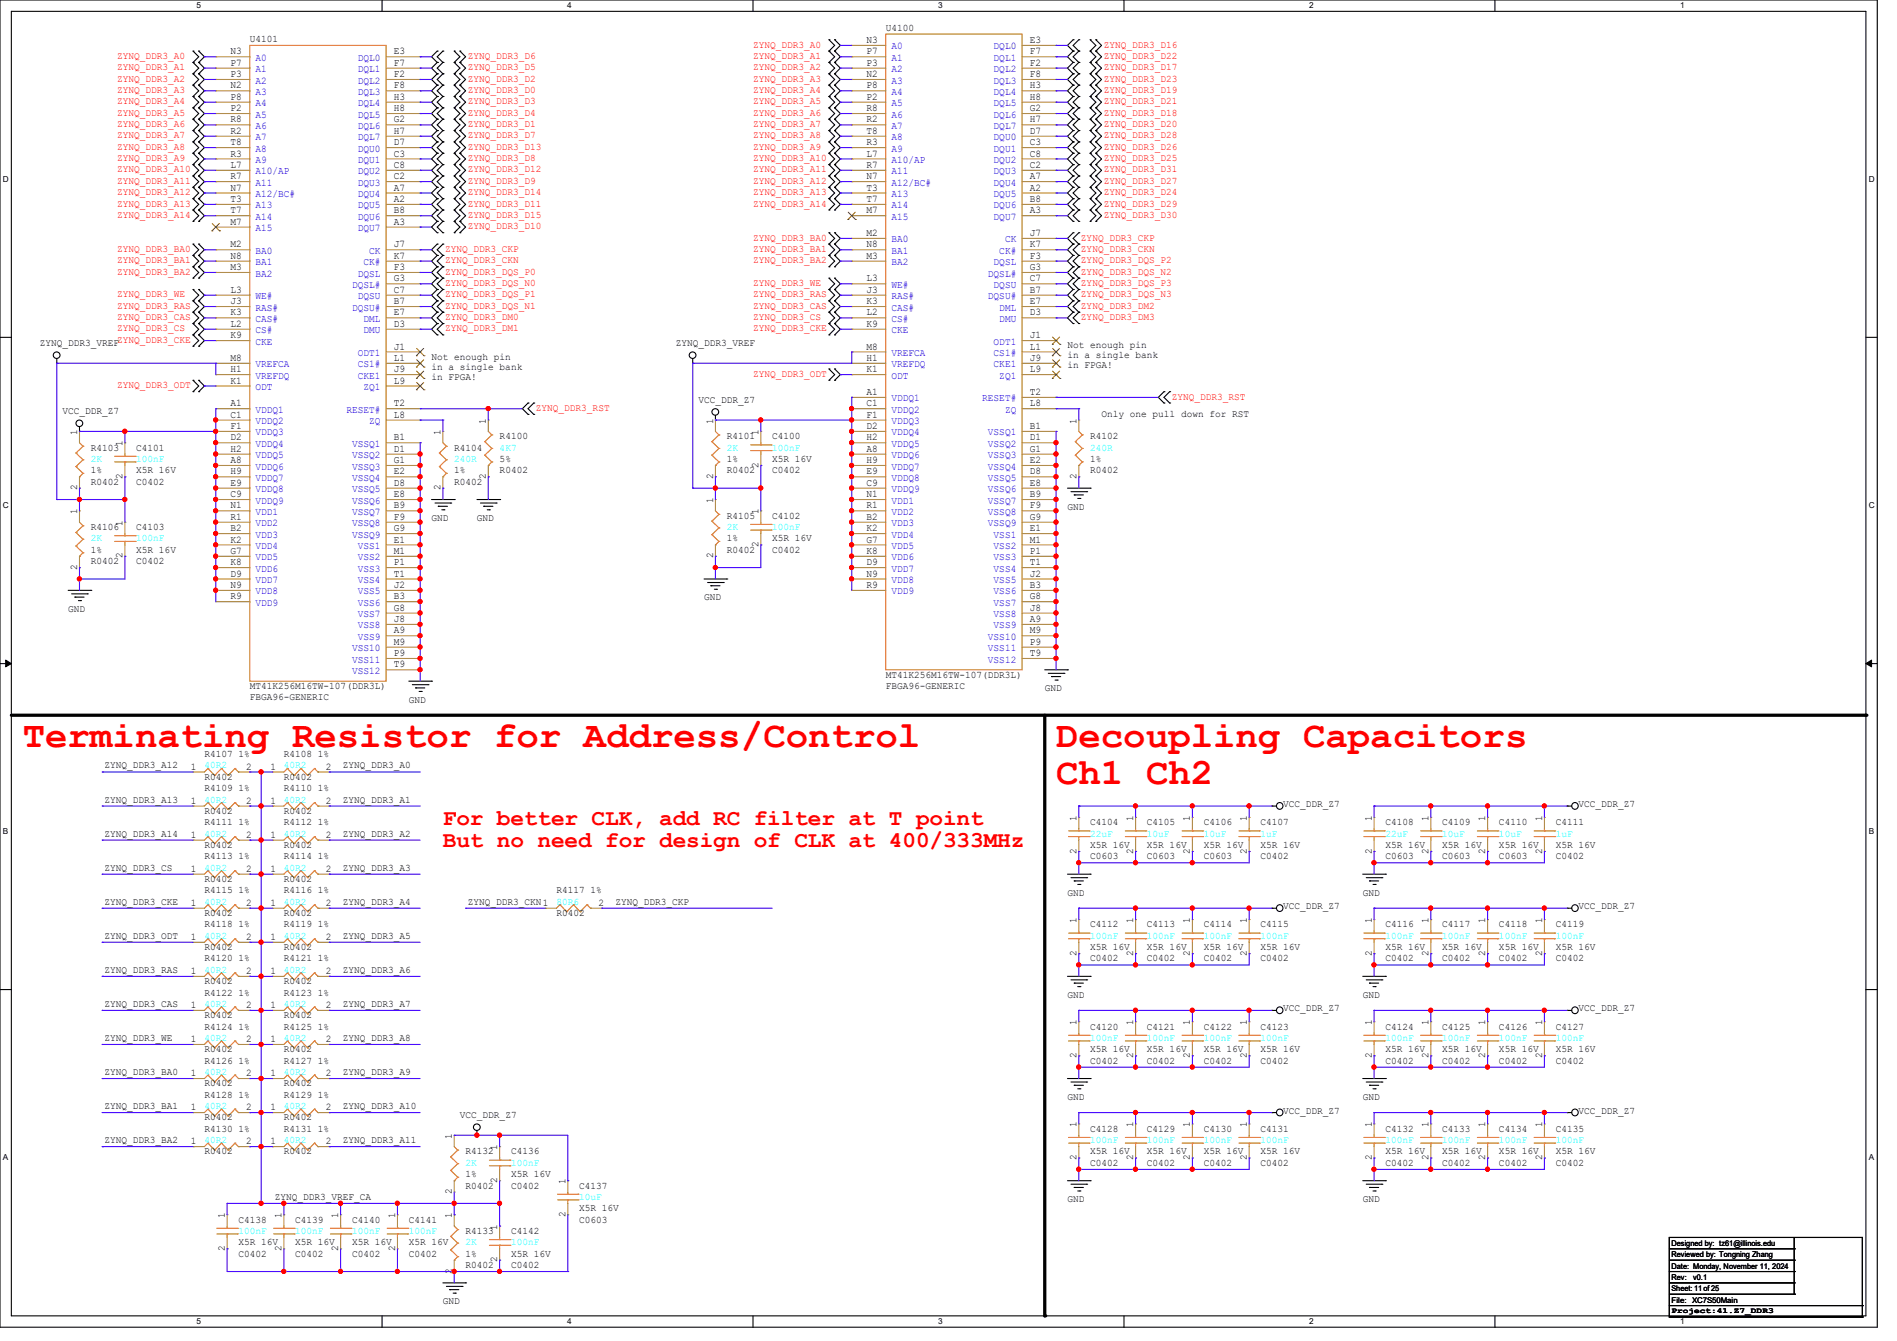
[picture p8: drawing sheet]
<svg xmlns="http://www.w3.org/2000/svg" width="297mm" height="210mm" viewBox="0 0 297 210" stroke-linecap="round" stroke-linejoin="round" font-family="sans-serif">
<defs><g id="words">
<g font-size="5.8" fill="#f00">
<text x="3.6" y="117">Terminating Resistor for Address/Control</text>
<text x="165.4" y="117">Decoupling Capacitors</text>
<text x="165.4" y="122.8">Ch1 Ch2</text>
</g>
<g font-size="3.6" fill="#f00">
<text x="69.3" y="129.2">For better CLK, add RC filter at T point</text>
<text x="69.3" y="132.7">But no need for design of CLK at 400/333MHz</text>
</g>
<g font-size="1.6">
<text x="138.7" y="4.8">U4100</text>
<text x="36.1" y="8.5">N3</text>
<text x="36.1" y="10.3">P7</text>
<text x="39.1" y="6.6">U4101</text>
<text x="61.7" y="8.5">E3</text>
<text x="61.7" y="10.3">F7</text>
<text x="135.7" y="6.7">N3</text>
<text x="135.7" y="8.5">P7</text>
<text x="135.7" y="10.3">P3</text>
<text x="161.2" y="6.7">E3</text>
<text x="161.2" y="8.5">F7</text>
<text x="161.2" y="10.3">F2</text>
<text x="36.1" y="12.1">P3</text>
<text x="36.1" y="13.8">N2</text>
<text x="36.1" y="15.6">P8</text>
<text x="36.1" y="17.4">P2</text>
<text x="61.7" y="12.1">F2</text>
<text x="61.7" y="13.8">F8</text>
<text x="61.7" y="15.6">H3</text>
<text x="61.7" y="17.4">H8</text>
<text x="135.7" y="12.1">N2</text>
<text x="135.7" y="13.8">P8</text>
<text x="135.7" y="15.6">P2</text>
<text x="135.7" y="17.4">R8</text>
<text x="161.2" y="12.1">F8</text>
<text x="161.2" y="13.8">H3</text>
<text x="161.2" y="15.6">H8</text>
<text x="161.2" y="17.4">G2</text>
<text x="36.1" y="19.2">R8</text>
<text x="36.1" y="21">R2</text>
<text x="36.1" y="22.7">T8</text>
<text x="61.7" y="19.2">G2</text>
<text x="61.7" y="21">H7</text>
<text x="61.7" y="22.7">D7</text>
<text x="135.7" y="19.2">R2</text>
<text x="135.7" y="21">T8</text>
<text x="135.7" y="22.7">R3</text>
<text x="161.2" y="19.2">H7</text>
<text x="161.2" y="21">D7</text>
<text x="161.2" y="22.7">C3</text>
<text x="36.1" y="24.5">R3</text>
<text x="36.1" y="26.3">L7</text>
<text x="36.1" y="28.1">R7</text>
<text x="36.1" y="29.8">N7</text>
<text x="61.7" y="24.5">C3</text>
<text x="61.7" y="26.3">C8</text>
<text x="61.7" y="28.1">C2</text>
<text x="61.7" y="29.8">A7</text>
<text x="135.7" y="24.5">L7</text>
<text x="135.7" y="26.3">R7</text>
<text x="135.7" y="28.1">N7</text>
<text x="135.7" y="29.8">T3</text>
<text x="161.2" y="24.5">C8</text>
<text x="161.2" y="26.3">C2</text>
<text x="161.2" y="28.1">A7</text>
<text x="161.2" y="29.8">A2</text>
<text x="36.1" y="31.6">T3</text>
<text x="36.1" y="33.4">T7</text>
<text x="36.1" y="35.2">M7</text>
<text x="61.7" y="31.6">A2</text>
<text x="61.7" y="33.4">B8</text>
<text x="61.7" y="35.2">A3</text>
<text x="135.7" y="31.6">T7</text>
<text x="135.7" y="33.4">M7</text>
<text x="161.2" y="31.6">B8</text>
<text x="161.2" y="33.4">A3</text>
<text x="36.1" y="38.7">M2</text>
<text x="36.1" y="40.5">N8</text>
<text x="61.7" y="38.7">J7</text>
<text x="61.7" y="40.5">K7</text>
<text x="135.7" y="37">M2</text>
<text x="135.7" y="38.7">N8</text>
<text x="135.7" y="40.5">M3</text>
<text x="161.2" y="37">J7</text>
<text x="161.2" y="38.7">K7</text>
<text x="161.2" y="40.5">F3</text>
<text x="36.1" y="42.3">M3</text>
<text x="36.1" y="45.8">L3</text>
<text x="36.1" y="47.6">J3</text>
<text x="61.7" y="42.3">F3</text>
<text x="61.7" y="44.1">G3</text>
<text x="61.7" y="45.8">C7</text>
<text x="61.7" y="47.6">B7</text>
<text x="135.7" y="44.1">L3</text>
<text x="135.7" y="45.8">J3</text>
<text x="135.7" y="47.6">K3</text>
<text x="161.2" y="42.3">G3</text>
<text x="161.2" y="44.1">C7</text>
<text x="161.2" y="45.8">B7</text>
<text x="161.2" y="47.6">E7</text>
<text x="36.1" y="49.4">K3</text>
<text x="36.1" y="51.2">L2</text>
<text x="36.1" y="53">K9</text>
<text x="61.7" y="49.4">E7</text>
<text x="61.7" y="51.2">D3</text>
<text x="135.7" y="49.4">L2</text>
<text x="135.7" y="51.2">K9</text>
<text x="161.2" y="49.4">D3</text>
<text x="161.2" y="53">J1</text>
<text x="6.2" y="54.2">ZYNQ_DDR3_VREF</text>
<text x="36.1" y="56.5">M8</text>
<text x="36.1" y="58.3">H1</text>
<text x="61.7" y="54.7">J1</text>
<text x="61.7" y="56.5">L1</text>
<text x="61.7" y="58.3">J9</text>
<text x="67.6" y="56.3">Not enough pin</text>
<text x="67.6" y="57.9">in a single bank</text>
<text x="67.6" y="59.5">in FPGA!</text>
<text x="105.8" y="54.2">ZYNQ_DDR3_VREF</text>
<text x="135.7" y="54.7">M8</text>
<text x="135.7" y="56.5">H1</text>
<text x="135.7" y="58.3">K1</text>
<text x="161.2" y="54.7">L1</text>
<text x="161.2" y="56.5">J9</text>
<text x="161.2" y="58.3">L9</text>
<text x="167.1" y="54.6">Not enough pin</text>
<text x="167.1" y="56.1">in a single bank</text>
<text x="167.1" y="57.7">in FPGA!</text>
<text x="9.8" y="64.9">VCC_DDR_Z7</text>
<text x="36.1" y="60.1">K1</text>
<text x="36.1" y="63.6">A1</text>
<text x="36.1" y="65.4">C1</text>
<text x="61.7" y="60.1">L9</text>
<text x="61.7" y="63.6">T2</text>
<text x="61.7" y="65.4">L8</text>
<text x="109.3" y="63.1">VCC_DDR_Z7</text>
<text x="135.7" y="61.8">A1</text>
<text x="135.7" y="63.6">C1</text>
<text x="135.7" y="65.4">F1</text>
<text x="161.2" y="61.8">T2</text>
<text x="161.2" y="63.6">L8</text>
<text x="172.5" y="65.2">Only one pull down for RST</text>
<text x="12.1" y="68.1" transform="rotate(-90 12.1 68.1)">1</text>
<text x="14.2" y="70.6">R4103</text>
<text x="19.2" y="69.9" transform="rotate(-90 19.2 69.9)">1</text>
<text x="21.3" y="70.6">C4101</text>
<text x="36.1" y="67.2">F1</text>
<text x="36.1" y="69">D2</text>
<text x="36.1" y="70.7">H2</text>
<text x="61.7" y="69">B1</text>
<text x="61.7" y="70.7">D1</text>
<text x="69" y="68.1" transform="rotate(-90 69 68.1)">1</text>
<text x="71.1" y="70.6">R4104</text>
<text x="76.1" y="66.3" transform="rotate(-90 76.1 66.3)">1</text>
<text x="78.2" y="68.8">R4100</text>
<text x="111.6" y="66.3" transform="rotate(-90 111.6 66.3)">1</text>
<text x="113.8" y="68.8">R4101</text>
<text x="118.7" y="68.1" transform="rotate(-90 118.7 68.1)">1</text>
<text x="120.9" y="68.8">C4100</text>
<text x="135.7" y="67.2">D2</text>
<text x="135.7" y="69">H2</text>
<text x="135.7" y="70.7">A8</text>
<text x="161.2" y="67.2">B1</text>
<text x="161.2" y="69">D1</text>
<text x="161.2" y="70.7">G1</text>
<text x="168.5" y="66.3" transform="rotate(-90 168.5 66.3)">1</text>
<text x="170.7" y="68.8">R4102</text>
<text x="12.1" y="76.8" transform="rotate(-90 12.1 76.8)">2</text>
<text x="14.2" y="75.9">R0402</text>
<text x="14.2" y="74.1">1%</text>
<text x="19.2" y="75" transform="rotate(-90 19.2 75)">2</text>
<text x="21.3" y="75.9">C0402</text>
<text x="21.3" y="74.1">X5R 16V</text>
<text x="36.1" y="72.5">A8</text>
<text x="36.1" y="74.3">H9</text>
<text x="36.1" y="76.1">E9</text>
<text x="36.1" y="77.9">C9</text>
<text x="61.7" y="72.5">G1</text>
<text x="61.7" y="74.3">E2</text>
<text x="61.7" y="76.1">D8</text>
<text x="61.7" y="77.9">E8</text>
<text x="69" y="76.8" transform="rotate(-90 69 76.8)">2</text>
<text x="71.1" y="75.9">R0402</text>
<text x="71.1" y="74.1">1%</text>
<text x="76.1" y="75" transform="rotate(-90 76.1 75)">2</text>
<text x="78.2" y="74.1">R0402</text>
<text x="78.2" y="72.3">5%</text>
<text x="111.6" y="75" transform="rotate(-90 111.6 75)">2</text>
<text x="113.8" y="74.1">R0402</text>
<text x="113.8" y="72.3">1%</text>
<text x="118.7" y="73.2" transform="rotate(-90 118.7 73.2)">2</text>
<text x="120.9" y="74.1">C0402</text>
<text x="120.9" y="72.3">X5R 16V</text>
<text x="135.7" y="72.5">H9</text>
<text x="135.7" y="74.3">E9</text>
<text x="135.7" y="76.1">C9</text>
<text x="135.7" y="77.9">N1</text>
<text x="161.2" y="72.5">E2</text>
<text x="161.2" y="74.3">D8</text>
<text x="161.2" y="76.1">E8</text>
<text x="161.2" y="77.9">B9</text>
<text x="168.5" y="75" transform="rotate(-90 168.5 75)">2</text>
<text x="170.7" y="74.1">R0402</text>
<text x="170.7" y="72.3">1%</text>
<text x="12.1" y="80.6" transform="rotate(-90 12.1 80.6)">1</text>
<text x="14.2" y="83">R4106</text>
<text x="19.2" y="82.3" transform="rotate(-90 19.2 82.3)">1</text>
<text x="21.3" y="83">C4103</text>
<text x="36.1" y="79.6">N1</text>
<text x="36.1" y="81.4">R1</text>
<text x="36.1" y="83.2">B2</text>
<text x="61.7" y="79.6">B9</text>
<text x="61.7" y="81.4">F9</text>
<text x="61.7" y="83.2">G9</text>
<text x="67.6" y="81.6">GND</text>
<text x="74.7" y="81.6">GND</text>
<text x="111.6" y="78.8" transform="rotate(-90 111.6 78.8)">1</text>
<text x="113.8" y="81.2">R4105</text>
<text x="118.7" y="80.6" transform="rotate(-90 118.7 80.6)">1</text>
<text x="120.9" y="81.2">C4102</text>
<text x="135.7" y="79.6">R1</text>
<text x="135.7" y="81.4">B2</text>
<text x="135.7" y="83.2">K2</text>
<text x="161.2" y="79.6">F9</text>
<text x="161.2" y="81.4">G9</text>
<text x="161.2" y="83.2">E1</text>
<text x="167.1" y="79.8">GND</text>
<text x="12.1" y="89.2" transform="rotate(-90 12.1 89.2)">2</text>
<text x="14.2" y="88.3">R0402</text>
<text x="14.2" y="86.6">1%</text>
<text x="19.2" y="87.5" transform="rotate(-90 19.2 87.5)">2</text>
<text x="21.3" y="88.3">C0402</text>
<text x="21.3" y="86.6">X5R 16V</text>
<text x="36.1" y="85">K2</text>
<text x="36.1" y="86.7">G7</text>
<text x="36.1" y="88.5">K8</text>
<text x="61.7" y="85">E1</text>
<text x="61.7" y="86.7">M1</text>
<text x="61.7" y="88.5">P1</text>
<text x="111.6" y="87.5" transform="rotate(-90 111.6 87.5)">2</text>
<text x="113.8" y="86.6">R0402</text>
<text x="113.8" y="84.8">1%</text>
<text x="118.7" y="85.7" transform="rotate(-90 118.7 85.7)">2</text>
<text x="120.9" y="86.6">C0402</text>
<text x="120.9" y="84.8">X5R 16V</text>
<text x="135.7" y="85">G7</text>
<text x="135.7" y="86.7">K8</text>
<text x="135.7" y="88.5">D9</text>
<text x="161.2" y="85">M1</text>
<text x="161.2" y="86.7">P1</text>
<text x="161.2" y="88.5">T1</text>
<text x="10.7" y="95.8">GND</text>
<text x="36.1" y="90.3">D9</text>
<text x="36.1" y="92.1">N9</text>
<text x="36.1" y="93.9">R9</text>
<text x="61.7" y="90.3">T1</text>
<text x="61.7" y="92.1">J2</text>
<text x="61.7" y="93.9">B3</text>
<text x="61.7" y="95.6">G8</text>
<text x="110.2" y="94">GND</text>
<text x="135.7" y="90.3">N9</text>
<text x="135.7" y="92.1">R9</text>
<text x="161.2" y="90.3">J2</text>
<text x="161.2" y="92.1">B3</text>
<text x="161.2" y="93.9">G8</text>
<text x="161.2" y="95.6">J8</text>
<text x="61.7" y="97.4">J8</text>
<text x="61.7" y="99.2">A9</text>
<text x="61.7" y="101">M9</text>
<text x="161.2" y="97.4">A9</text>
<text x="161.2" y="99.2">M9</text>
<text x="161.2" y="101">P9</text>
<text x="39.1" y="107.9">MT41K256M16TW-107(DDR3L)</text>
<text x="61.7" y="102.7">P9</text>
<text x="61.7" y="104.5">T9</text>
<text x="138.7" y="106.1">MT41K256M16TW-107(DDR3L)</text>
<text x="138.7" y="107.9">FBGA96-GENERIC</text>
<text x="161.2" y="102.7">T9</text>
<text x="39.1" y="109.7">FBGA96-GENERIC</text>
<text x="64" y="110">GND</text>
<text x="163.6" y="108.2">GND</text>
<text x="32" y="118.6">R4107</text>
<text x="37.3" y="118.6">1%</text>
<text x="44.4" y="118.6">R4108</text>
<text x="49.8" y="118.6">1%</text>
<text x="16.3" y="120.4">ZYNQ_DDR3_A12</text>
<text x="16.3" y="125.7">ZYNQ_DDR3_A13</text>
<text x="29.9" y="120.5">1</text>
<text x="29.9" y="125.9">1</text>
<text x="32" y="122.1">R0402</text>
<text x="32" y="123.9">R4109</text>
<text x="37.3" y="123.9">1%</text>
<text x="38.6" y="120.5">2</text>
<text x="38.6" y="125.9">2</text>
<text x="42.3" y="120.5">1</text>
<text x="42.3" y="125.9">1</text>
<text x="44.4" y="122.1">R0402</text>
<text x="44.4" y="123.9">R4110</text>
<text x="49.8" y="123.9">1%</text>
<text x="51" y="120.5">2</text>
<text x="51" y="125.9">2</text>
<text x="53.7" y="120.4">ZYNQ_DDR3_A0</text>
<text x="53.7" y="125.7">ZYNQ_DDR3_A1</text>
<text x="16.3" y="131">ZYNQ_DDR3_A14</text>
<text x="29.9" y="131.2">1</text>
<text x="32" y="129.2">R4111</text>
<text x="32" y="127.5">R0402</text>
<text x="37.3" y="129.2">1%</text>
<text x="38.6" y="131.2">2</text>
<text x="42.3" y="131.2">1</text>
<text x="44.4" y="127.5">R0402</text>
<text x="44.4" y="129.2">R4112</text>
<text x="49.8" y="129.2">1%</text>
<text x="51" y="131.2">2</text>
<text x="53.7" y="131">ZYNQ_DDR3_A2</text>
<text x="168.5" y="128.6" transform="rotate(-90 168.5 128.6)">1</text>
<text x="170.7" y="129.2">C4104</text>
<text x="177.4" y="128.6" transform="rotate(-90 177.4 128.6)">1</text>
<text x="179.6" y="129.2">C4105</text>
<text x="186.3" y="128.6" transform="rotate(-90 186.3 128.6)">1</text>
<text x="188.5" y="129.2">C4106</text>
<text x="195.2" y="128.6" transform="rotate(-90 195.2 128.6)">1</text>
<text x="197.4" y="129.2">C4107</text>
<text x="200.9" y="126.4">VCC_DDR_Z7</text>
<text x="214.8" y="128.6" transform="rotate(-90 214.8 128.6)">1</text>
<text x="216.9" y="129.2">C4108</text>
<text x="223.7" y="128.6" transform="rotate(-90 223.7 128.6)">1</text>
<text x="225.8" y="129.2">C4109</text>
<text x="232.5" y="128.6" transform="rotate(-90 232.5 128.6)">1</text>
<text x="234.7" y="129.2">C4110</text>
<text x="241.4" y="128.6" transform="rotate(-90 241.4 128.6)">1</text>
<text x="243.6" y="129.2">C4111</text>
<text x="247.1" y="126.4">VCC_DDR_Z7</text>
<text x="16.3" y="136.4">ZYNQ_DDR3_CS</text>
<text x="29.9" y="136.5">1</text>
<text x="32" y="132.8">R0402</text>
<text x="32" y="134.6">R4113</text>
<text x="37.3" y="134.6">1%</text>
<text x="38.6" y="136.5">2</text>
<text x="42.3" y="136.5">1</text>
<text x="44.4" y="132.8">R0402</text>
<text x="44.4" y="134.6">R4114</text>
<text x="49.8" y="134.6">1%</text>
<text x="51" y="136.5">2</text>
<text x="53.7" y="136.4">ZYNQ_DDR3_A3</text>
<text x="168.5" y="133.7" transform="rotate(-90 168.5 133.7)">2</text>
<text x="170.7" y="134.6">C0603</text>
<text x="170.7" y="132.8">X5R 16V</text>
<text x="177.4" y="133.7" transform="rotate(-90 177.4 133.7)">2</text>
<text x="179.6" y="134.6">C0603</text>
<text x="179.6" y="132.8">X5R 16V</text>
<text x="186.3" y="133.7" transform="rotate(-90 186.3 133.7)">2</text>
<text x="188.5" y="134.6">C0603</text>
<text x="188.5" y="132.8">X5R 16V</text>
<text x="195.2" y="133.7" transform="rotate(-90 195.2 133.7)">2</text>
<text x="197.4" y="134.6">C0402</text>
<text x="197.4" y="132.8">X5R 16V</text>
<text x="214.8" y="133.7" transform="rotate(-90 214.8 133.7)">2</text>
<text x="216.9" y="134.6">C0603</text>
<text x="216.9" y="132.8">X5R 16V</text>
<text x="223.7" y="133.7" transform="rotate(-90 223.7 133.7)">2</text>
<text x="225.8" y="134.6">C0603</text>
<text x="225.8" y="132.8">X5R 16V</text>
<text x="232.5" y="133.7" transform="rotate(-90 232.5 133.7)">2</text>
<text x="234.7" y="134.6">C0603</text>
<text x="234.7" y="132.8">X5R 16V</text>
<text x="241.4" y="133.7" transform="rotate(-90 241.4 133.7)">2</text>
<text x="243.6" y="134.6">C0402</text>
<text x="243.6" y="132.8">X5R 16V</text>
<text x="16.3" y="141.7">ZYNQ_DDR3_CKE</text>
<text x="29.9" y="141.9">1</text>
<text x="32" y="138.1">R0402</text>
<text x="32" y="139.9">R4115</text>
<text x="32" y="143.5">R0402</text>
<text x="37.3" y="139.9">1%</text>
<text x="38.6" y="141.9">2</text>
<text x="42.3" y="141.9">1</text>
<text x="44.4" y="138.1">R0402</text>
<text x="44.4" y="139.9">R4116</text>
<text x="44.4" y="143.5">R0402</text>
<text x="49.8" y="139.9">1%</text>
<text x="51" y="141.9">2</text>
<text x="53.7" y="141.7">ZYNQ_DDR3_A4</text>
<text x="73.2" y="141.7">ZYNQ_DDR3_CKN1</text>
<text x="87.1" y="139.9">R4117</text>
<text x="87.1" y="143.5">R0402</text>
<text x="92.5" y="139.9">1%</text>
<text x="93.7" y="141.9">2</text>
<text x="96.4" y="141.7">ZYNQ_DDR3_CKP</text>
<text x="167.1" y="140.2">GND</text>
<text x="200.9" y="142.4">VCC_DDR_Z7</text>
<text x="213.4" y="140.2">GND</text>
<text x="247.1" y="142.4">VCC_DDR_Z7</text>
<text x="16.3" y="147">ZYNQ_DDR3_ODT</text>
<text x="29.9" y="147.2">1</text>
<text x="32" y="145.2">R4118</text>
<text x="32" y="148.8">R0402</text>
<text x="37.3" y="145.2">1%</text>
<text x="38.6" y="147.2">2</text>
<text x="42.3" y="147.2">1</text>
<text x="44.4" y="145.2">R4119</text>
<text x="44.4" y="148.8">R0402</text>
<text x="49.8" y="145.2">1%</text>
<text x="51" y="147.2">2</text>
<text x="53.7" y="147">ZYNQ_DDR3_A5</text>
<text x="168.5" y="149.7" transform="rotate(-90 168.5 149.7)">2</text>
<text x="168.5" y="144.6" transform="rotate(-90 168.5 144.6)">1</text>
<text x="170.7" y="145.2">C4112</text>
<text x="170.7" y="148.8">X5R 16V</text>
<text x="177.4" y="149.7" transform="rotate(-90 177.4 149.7)">2</text>
<text x="177.4" y="144.6" transform="rotate(-90 177.4 144.6)">1</text>
<text x="179.6" y="145.2">C4113</text>
<text x="179.6" y="148.8">X5R 16V</text>
<text x="186.3" y="149.7" transform="rotate(-90 186.3 149.7)">2</text>
<text x="186.3" y="144.6" transform="rotate(-90 186.3 144.6)">1</text>
<text x="188.5" y="145.2">C4114</text>
<text x="188.5" y="148.8">X5R 16V</text>
<text x="195.2" y="149.7" transform="rotate(-90 195.2 149.7)">2</text>
<text x="195.2" y="144.6" transform="rotate(-90 195.2 144.6)">1</text>
<text x="197.4" y="145.2">C4115</text>
<text x="197.4" y="148.8">X5R 16V</text>
<text x="214.8" y="149.7" transform="rotate(-90 214.8 149.7)">2</text>
<text x="214.8" y="144.6" transform="rotate(-90 214.8 144.6)">1</text>
<text x="216.9" y="145.2">C4116</text>
<text x="216.9" y="148.8">X5R 16V</text>
<text x="223.7" y="149.7" transform="rotate(-90 223.7 149.7)">2</text>
<text x="223.7" y="144.6" transform="rotate(-90 223.7 144.6)">1</text>
<text x="225.8" y="145.2">C4117</text>
<text x="225.8" y="148.8">X5R 16V</text>
<text x="232.5" y="149.7" transform="rotate(-90 232.5 149.7)">2</text>
<text x="232.5" y="144.6" transform="rotate(-90 232.5 144.6)">1</text>
<text x="234.7" y="145.2">C4118</text>
<text x="234.7" y="148.8">X5R 16V</text>
<text x="241.4" y="149.7" transform="rotate(-90 241.4 149.7)">2</text>
<text x="241.4" y="144.6" transform="rotate(-90 241.4 144.6)">1</text>
<text x="243.6" y="145.2">C4119</text>
<text x="243.6" y="148.8">X5R 16V</text>
<text x="16.3" y="152.4">ZYNQ_DDR3_RAS</text>
<text x="29.9" y="152.5">1</text>
<text x="32" y="150.6">R4120</text>
<text x="32" y="154.1">R0402</text>
<text x="32" y="155.9">R4122</text>
<text x="37.3" y="150.6">1%</text>
<text x="37.3" y="155.9">1%</text>
<text x="38.6" y="152.5">2</text>
<text x="42.3" y="152.5">1</text>
<text x="44.4" y="150.6">R4121</text>
<text x="44.4" y="154.1">R0402</text>
<text x="44.4" y="155.9">R4123</text>
<text x="49.8" y="150.6">1%</text>
<text x="49.8" y="155.9">1%</text>
<text x="51" y="152.5">2</text>
<text x="53.7" y="152.4">ZYNQ_DDR3_A6</text>
<text x="170.7" y="150.6">C0402</text>
<text x="179.6" y="150.6">C0402</text>
<text x="188.5" y="150.6">C0402</text>
<text x="197.4" y="150.6">C0402</text>
<text x="216.9" y="150.6">C0402</text>
<text x="225.8" y="150.6">C0402</text>
<text x="234.7" y="150.6">C0402</text>
<text x="243.6" y="150.6">C0402</text>
<text x="16.3" y="157.7">ZYNQ_DDR3_CAS</text>
<text x="29.9" y="157.9">1</text>
<text x="32" y="159.5">R0402</text>
<text x="32" y="161.2">R4124</text>
<text x="37.3" y="161.2">1%</text>
<text x="38.6" y="157.9">2</text>
<text x="42.3" y="157.9">1</text>
<text x="44.4" y="159.5">R0402</text>
<text x="44.4" y="161.2">R4125</text>
<text x="49.8" y="161.2">1%</text>
<text x="51" y="157.9">2</text>
<text x="53.7" y="157.7">ZYNQ_DDR3_A7</text>
<text x="167.1" y="156.2">GND</text>
<text x="168.5" y="160.6" transform="rotate(-90 168.5 160.6)">1</text>
<text x="170.7" y="161.2">C4120</text>
<text x="177.4" y="160.6" transform="rotate(-90 177.4 160.6)">1</text>
<text x="179.6" y="161.2">C4121</text>
<text x="186.3" y="160.6" transform="rotate(-90 186.3 160.6)">1</text>
<text x="188.5" y="161.2">C4122</text>
<text x="195.2" y="160.6" transform="rotate(-90 195.2 160.6)">1</text>
<text x="197.4" y="161.2">C4123</text>
<text x="200.9" y="158.4">VCC_DDR_Z7</text>
<text x="213.4" y="156.2">GND</text>
<text x="214.8" y="160.6" transform="rotate(-90 214.8 160.6)">1</text>
<text x="216.9" y="161.2">C4124</text>
<text x="223.7" y="160.6" transform="rotate(-90 223.7 160.6)">1</text>
<text x="225.8" y="161.2">C4125</text>
<text x="232.5" y="160.6" transform="rotate(-90 232.5 160.6)">1</text>
<text x="234.7" y="161.2">C4126</text>
<text x="241.4" y="160.6" transform="rotate(-90 241.4 160.6)">1</text>
<text x="243.6" y="161.2">C4127</text>
<text x="247.1" y="158.4">VCC_DDR_Z7</text>
<text x="16.3" y="163">ZYNQ_DDR3_WE</text>
<text x="29.9" y="163.2">1</text>
<text x="32" y="164.8">R0402</text>
<text x="32" y="166.6">R4126</text>
<text x="37.3" y="166.6">1%</text>
<text x="38.6" y="163.2">2</text>
<text x="42.3" y="163.2">1</text>
<text x="44.4" y="164.8">R0402</text>
<text x="44.4" y="166.6">R4127</text>
<text x="49.8" y="166.6">1%</text>
<text x="51" y="163.2">2</text>
<text x="53.7" y="163">ZYNQ_DDR3_A8</text>
<text x="168.5" y="165.7" transform="rotate(-90 168.5 165.7)">2</text>
<text x="170.7" y="166.6">C0402</text>
<text x="170.7" y="164.8">X5R 16V</text>
<text x="177.4" y="165.7" transform="rotate(-90 177.4 165.7)">2</text>
<text x="179.6" y="166.6">C0402</text>
<text x="179.6" y="164.8">X5R 16V</text>
<text x="186.3" y="165.7" transform="rotate(-90 186.3 165.7)">2</text>
<text x="188.5" y="166.6">C0402</text>
<text x="188.5" y="164.8">X5R 16V</text>
<text x="195.2" y="165.7" transform="rotate(-90 195.2 165.7)">2</text>
<text x="197.4" y="166.6">C0402</text>
<text x="197.4" y="164.8">X5R 16V</text>
<text x="214.8" y="165.7" transform="rotate(-90 214.8 165.7)">2</text>
<text x="216.9" y="166.6">C0402</text>
<text x="216.9" y="164.8">X5R 16V</text>
<text x="223.7" y="165.7" transform="rotate(-90 223.7 165.7)">2</text>
<text x="225.8" y="166.6">C0402</text>
<text x="225.8" y="164.8">X5R 16V</text>
<text x="232.5" y="165.7" transform="rotate(-90 232.5 165.7)">2</text>
<text x="234.7" y="166.6">C0402</text>
<text x="234.7" y="164.8">X5R 16V</text>
<text x="241.4" y="165.7" transform="rotate(-90 241.4 165.7)">2</text>
<text x="243.6" y="166.6">C0402</text>
<text x="243.6" y="164.8">X5R 16V</text>
<text x="16.3" y="168.4">ZYNQ_DDR3_BA0</text>
<text x="16.3" y="173.7">ZYNQ_DDR3_BA1</text>
<text x="29.9" y="168.5">1</text>
<text x="29.9" y="173.9">1</text>
<text x="32" y="170.1">R0402</text>
<text x="32" y="171.9">R4128</text>
<text x="37.3" y="171.9">1%</text>
<text x="38.6" y="168.5">2</text>
<text x="38.6" y="173.9">2</text>
<text x="42.3" y="168.5">1</text>
<text x="42.3" y="173.9">1</text>
<text x="44.4" y="170.1">R0402</text>
<text x="44.4" y="171.9">R4129</text>
<text x="49.8" y="171.9">1%</text>
<text x="51" y="168.5">2</text>
<text x="51" y="173.9">2</text>
<text x="53.7" y="168.4">ZYNQ_DDR3_A9</text>
<text x="53.7" y="173.7">ZYNQ_DDR3_A10</text>
<text x="167.1" y="172.3">GND</text>
<text x="213.4" y="172.3">GND</text>
<text x="16.3" y="179">ZYNQ_DDR3_BA2</text>
<text x="29.9" y="179.2">1</text>
<text x="32" y="177.2">R4130</text>
<text x="32" y="175.5">R0402</text>
<text x="37.3" y="177.2">1%</text>
<text x="38.6" y="179.2">2</text>
<text x="42.3" y="179.2">1</text>
<text x="44.4" y="175.5">R0402</text>
<text x="44.4" y="177.2">R4131</text>
<text x="49.8" y="177.2">1%</text>
<text x="51" y="179.2">2</text>
<text x="53.7" y="179">ZYNQ_DDR3_A11</text>
<text x="70.7" y="178.3" transform="rotate(-90 70.7 178.3)">1</text>
<text x="72" y="175.1">VCC_DDR_Z7</text>
<text x="168.5" y="176.6" transform="rotate(-90 168.5 176.6)">1</text>
<text x="170.7" y="177.2">C4128</text>
<text x="177.4" y="176.6" transform="rotate(-90 177.4 176.6)">1</text>
<text x="179.6" y="177.2">C4129</text>
<text x="186.3" y="176.6" transform="rotate(-90 186.3 176.6)">1</text>
<text x="188.5" y="177.2">C4130</text>
<text x="195.2" y="176.6" transform="rotate(-90 195.2 176.6)">1</text>
<text x="197.4" y="177.2">C4131</text>
<text x="200.9" y="174.4">VCC_DDR_Z7</text>
<text x="214.8" y="176.6" transform="rotate(-90 214.8 176.6)">1</text>
<text x="216.9" y="177.2">C4132</text>
<text x="223.7" y="176.6" transform="rotate(-90 223.7 176.6)">1</text>
<text x="225.8" y="177.2">C4133</text>
<text x="232.5" y="176.6" transform="rotate(-90 232.5 176.6)">1</text>
<text x="234.7" y="177.2">C4134</text>
<text x="241.4" y="176.6" transform="rotate(-90 241.4 176.6)">1</text>
<text x="243.6" y="177.2">C4135</text>
<text x="247.1" y="174.4">VCC_DDR_Z7</text>
<text x="32" y="180.8">R0402</text>
<text x="44.4" y="180.8">R0402</text>
<text x="72.9" y="180.8">R4132</text>
<text x="72.9" y="184.4">1%</text>
<text x="77.9" y="185.2" transform="rotate(-90 77.9 185.2)">2</text>
<text x="77.9" y="180.1" transform="rotate(-90 77.9 180.1)">1</text>
<text x="80" y="180.8">C4136</text>
<text x="80" y="184.4">X5R 16V</text>
<text x="88.5" y="185.5" transform="rotate(-90 88.5 185.5)">1</text>
<text x="168.5" y="181.7" transform="rotate(-90 168.5 181.7)">2</text>
<text x="170.7" y="182.6">C0402</text>
<text x="170.7" y="180.8">X5R 16V</text>
<text x="177.4" y="181.7" transform="rotate(-90 177.4 181.7)">2</text>
<text x="179.6" y="182.6">C0402</text>
<text x="179.6" y="180.8">X5R 16V</text>
<text x="186.3" y="181.7" transform="rotate(-90 186.3 181.7)">2</text>
<text x="188.5" y="182.6">C0402</text>
<text x="188.5" y="180.8">X5R 16V</text>
<text x="195.2" y="181.7" transform="rotate(-90 195.2 181.7)">2</text>
<text x="197.4" y="182.6">C0402</text>
<text x="197.4" y="180.8">X5R 16V</text>
<text x="214.8" y="181.7" transform="rotate(-90 214.8 181.7)">2</text>
<text x="216.9" y="182.6">C0402</text>
<text x="216.9" y="180.8">X5R 16V</text>
<text x="223.7" y="181.7" transform="rotate(-90 223.7 181.7)">2</text>
<text x="225.8" y="182.6">C0402</text>
<text x="225.8" y="180.8">X5R 16V</text>
<text x="232.5" y="181.7" transform="rotate(-90 232.5 181.7)">2</text>
<text x="234.7" y="182.6">C0402</text>
<text x="234.7" y="180.8">X5R 16V</text>
<text x="241.4" y="181.7" transform="rotate(-90 241.4 181.7)">2</text>
<text x="243.6" y="182.6">C0402</text>
<text x="243.6" y="180.8">X5R 16V</text>
<text x="35.2" y="190.8" transform="rotate(-90 35.2 190.8)">1</text>
<text x="37.3" y="191.5">C4138</text>
<text x="43" y="187.9">ZYNQ_DDR3_VREF_CA</text>
<text x="44.1" y="190.8" transform="rotate(-90 44.1 190.8)">1</text>
<text x="46.2" y="191.5">C4139</text>
<text x="53" y="190.8" transform="rotate(-90 53 190.8)">1</text>
<text x="55.1" y="191.5">C4140</text>
<text x="61.8" y="190.8" transform="rotate(-90 61.8 190.8)">1</text>
<text x="64" y="191.5">C4141</text>
<text x="70.7" y="190.8" transform="rotate(-90 70.7 190.8)">1</text>
<text x="70.7" y="187" transform="rotate(-90 70.7 187)">2</text>
<text x="72.9" y="186.1">R0402</text>
<text x="80" y="186.1">C0402</text>
<text x="88.5" y="190.6" transform="rotate(-90 88.5 190.6)">2</text>
<text x="90.7" y="186.1">C4137</text>
<text x="90.7" y="191.5">C0603</text>
<text x="90.7" y="189.7">X5R 16V</text>
<text x="167.1" y="188.3">GND</text>
<text x="213.4" y="188.3">GND</text>
<text x="35.2" y="195.9" transform="rotate(-90 35.2 195.9)">2</text>
<text x="37.3" y="196.8">C0402</text>
<text x="37.3" y="195">X5R 16V</text>
<text x="44.1" y="195.9" transform="rotate(-90 44.1 195.9)">2</text>
<text x="46.2" y="196.8">C0402</text>
<text x="46.2" y="195">X5R 16V</text>
<text x="53" y="195.9" transform="rotate(-90 53 195.9)">2</text>
<text x="55.1" y="196.8">C0402</text>
<text x="55.1" y="195">X5R 16V</text>
<text x="61.8" y="195.9" transform="rotate(-90 61.8 195.9)">2</text>
<text x="64" y="196.8">C0402</text>
<text x="64" y="195">X5R 16V</text>
<text x="72.9" y="193.2">R4133</text>
<text x="72.9" y="196.8">1%</text>
<text x="77.9" y="197.7" transform="rotate(-90 77.9 197.7)">2</text>
<text x="77.9" y="192.6" transform="rotate(-90 77.9 192.6)">1</text>
<text x="80" y="193.2">C4142</text>
<text x="80" y="196.8">X5R 16V</text>
<text x="70.7" y="199.5" transform="rotate(-90 70.7 199.5)">2</text>
<text x="72.9" y="198.6">R0402</text>
<text x="80" y="198.6">C0402</text>
<text x="69.3" y="204.3">GND</text>
</g>
<g font-size="1.6" fill="#f00">
<text x="18.3" y="9.2">ZYNQ_DDR3_A0</text>
<text x="18.3" y="11">ZYNQ_DDR3_A1</text>
<text x="73.2" y="9.2">ZYNQ_DDR3_D6</text>
<text x="73.2" y="11">ZYNQ_DDR3_D5</text>
<text x="117.9" y="7.5">ZYNQ_DDR3_A0</text>
<text x="117.9" y="9.2">ZYNQ_DDR3_A1</text>
<text x="117.9" y="11">ZYNQ_DDR3_A2</text>
<text x="172.8" y="7.5">ZYNQ_DDR3_D16</text>
<text x="172.8" y="9.2">ZYNQ_DDR3_D22</text>
<text x="172.8" y="11">ZYNQ_DDR3_D17</text>
<text x="18.3" y="12.8">ZYNQ_DDR3_A2</text>
<text x="18.3" y="14.6">ZYNQ_DDR3_A3</text>
<text x="18.3" y="16.3">ZYNQ_DDR3_A4</text>
<text x="73.2" y="12.8">ZYNQ_DDR3_D2</text>
<text x="73.2" y="14.6">ZYNQ_DDR3_D0</text>
<text x="73.2" y="16.3">ZYNQ_DDR3_D3</text>
<text x="117.9" y="12.8">ZYNQ_DDR3_A3</text>
<text x="117.9" y="14.6">ZYNQ_DDR3_A4</text>
<text x="117.9" y="16.3">ZYNQ_DDR3_A5</text>
<text x="172.8" y="12.8">ZYNQ_DDR3_D23</text>
<text x="172.8" y="14.6">ZYNQ_DDR3_D19</text>
<text x="172.8" y="16.3">ZYNQ_DDR3_D21</text>
<text x="18.3" y="18.1">ZYNQ_DDR3_A5</text>
<text x="18.3" y="19.9">ZYNQ_DDR3_A6</text>
<text x="18.3" y="21.7">ZYNQ_DDR3_A7</text>
<text x="18.3" y="23.5">ZYNQ_DDR3_A8</text>
<text x="73.2" y="18.1">ZYNQ_DDR3_D4</text>
<text x="73.2" y="19.9">ZYNQ_DDR3_D1</text>
<text x="73.2" y="21.7">ZYNQ_DDR3_D7</text>
<text x="73.2" y="23.5">ZYNQ_DDR3_D13</text>
<text x="117.9" y="18.1">ZYNQ_DDR3_A6</text>
<text x="117.9" y="19.9">ZYNQ_DDR3_A7</text>
<text x="117.9" y="21.7">ZYNQ_DDR3_A8</text>
<text x="117.9" y="23.5">ZYNQ_DDR3_A9</text>
<text x="172.8" y="18.1">ZYNQ_DDR3_D18</text>
<text x="172.8" y="19.9">ZYNQ_DDR3_D20</text>
<text x="172.8" y="21.7">ZYNQ_DDR3_D28</text>
<text x="172.8" y="23.5">ZYNQ_DDR3_D26</text>
<text x="18.3" y="25.2">ZYNQ_DDR3_A9</text>
<text x="18.3" y="27">ZYNQ_DDR3_A10</text>
<text x="18.3" y="28.8">ZYNQ_DDR3_A11</text>
<text x="73.2" y="25.2">ZYNQ_DDR3_D8</text>
<text x="73.2" y="27">ZYNQ_DDR3_D12</text>
<text x="73.2" y="28.8">ZYNQ_DDR3_D9</text>
<text x="117.9" y="25.2">ZYNQ_DDR3_A10</text>
<text x="117.9" y="27">ZYNQ_DDR3_A11</text>
<text x="117.9" y="28.8">ZYNQ_DDR3_A12</text>
<text x="172.8" y="25.2">ZYNQ_DDR3_D25</text>
<text x="172.8" y="27">ZYNQ_DDR3_D31</text>
<text x="172.8" y="28.8">ZYNQ_DDR3_D27</text>
<text x="18.3" y="30.6">ZYNQ_DDR3_A12</text>
<text x="18.3" y="32.3">ZYNQ_DDR3_A13</text>
<text x="18.3" y="34.1">ZYNQ_DDR3_A14</text>
<text x="73.2" y="32.3">ZYNQ_DDR3_D11</text>
<text x="73.2" y="34.1">ZYNQ_DDR3_D15</text>
<text x="73.2" y="35.9">ZYNQ_DDR3_D10</text>
<text x="73.2" y="30.6">ZYNQ_DDR3_D14</text>
<text x="117.9" y="30.6">ZYNQ_DDR3_A13</text>
<text x="117.9" y="32.3">ZYNQ_DDR3_A14</text>
<text x="172.8" y="32.3">ZYNQ_DDR3_D29</text>
<text x="172.8" y="30.6">ZYNQ_DDR3_D24</text>
<text x="172.8" y="34.1">ZYNQ_DDR3_D30</text>
<text x="18.3" y="41.2">ZYNQ_DDR3_BA1</text>
<text x="18.3" y="39.5">ZYNQ_DDR3_BA0</text>
<text x="69.7" y="39.5">ZYNQ_DDR3_CKP</text>
<text x="69.7" y="41.2">ZYNQ_DDR3_CKN</text>
<text x="117.9" y="37.7">ZYNQ_DDR3_BA0</text>
<text x="117.9" y="39.5">ZYNQ_DDR3_BA1</text>
<text x="117.9" y="41.2">ZYNQ_DDR3_BA2</text>
<text x="169.2" y="37.7">ZYNQ_DDR3_CKP</text>
<text x="169.2" y="39.5">ZYNQ_DDR3_CKN</text>
<text x="169.2" y="41.2">ZYNQ_DDR3_DQS_P2</text>
<text x="18.3" y="46.6">ZYNQ_DDR3_WE</text>
<text x="18.3" y="43">ZYNQ_DDR3_BA2</text>
<text x="69.7" y="43">ZYNQ_DDR3_DQS_P0</text>
<text x="69.7" y="44.8">ZYNQ_DDR3_DQS_N0</text>
<text x="69.7" y="46.6">ZYNQ_DDR3_DQS_P1</text>
<text x="117.9" y="44.8">ZYNQ_DDR3_WE</text>
<text x="117.9" y="46.6">ZYNQ_DDR3_RAS</text>
<text x="169.2" y="43">ZYNQ_DDR3_DQS_N2</text>
<text x="169.2" y="44.8">ZYNQ_DDR3_DQS_P3</text>
<text x="169.2" y="46.6">ZYNQ_DDR3_DQS_N3</text>
<text x="18.3" y="53.7">ZYNQ_DDR3_CKE</text>
<text x="18.3" y="51.9">ZYNQ_DDR3_CS</text>
<text x="18.3" y="50.1">ZYNQ_DDR3_CAS</text>
<text x="18.3" y="48.3">ZYNQ_DDR3_RAS</text>
<text x="69.7" y="48.3">ZYNQ_DDR3_DQS_N1</text>
<text x="69.7" y="50.1">ZYNQ_DDR3_DM0</text>
<text x="69.7" y="51.9">ZYNQ_DDR3_DM1</text>
<text x="117.9" y="48.3">ZYNQ_DDR3_CAS</text>
<text x="117.9" y="50.1">ZYNQ_DDR3_CS</text>
<text x="117.9" y="51.9">ZYNQ_DDR3_CKE</text>
<text x="169.2" y="48.3">ZYNQ_DDR3_DM2</text>
<text x="169.2" y="50.1">ZYNQ_DDR3_DM3</text>
<text x="117.9" y="59">ZYNQ_DDR3_ODT</text>
<text x="18.3" y="60.8">ZYNQ_DDR3_ODT</text>
<text x="83.9" y="64.3">ZYNQ_DDR3_RST</text>
<text x="183.5" y="62.6">ZYNQ_DDR3_RST</text>
</g>
<g font-size="1.6" fill="#00c">
<text x="40" y="9.5">A0</text>
<text x="40" y="11.3">A1</text>
<text x="56" y="9.5">DQL0</text>
<text x="56" y="11.3">DQL1</text>
<text x="139.6" y="7.7">A0</text>
<text x="139.6" y="9.5">A1</text>
<text x="139.6" y="11.3">A2</text>
<text x="155.6" y="7.7">DQL0</text>
<text x="155.6" y="9.5">DQL1</text>
<text x="155.6" y="11.3">DQL2</text>
<text x="40" y="13.1">A2</text>
<text x="40" y="14.9">A3</text>
<text x="40" y="16.6">A4</text>
<text x="56" y="13.1">DQL2</text>
<text x="56" y="14.9">DQL3</text>
<text x="56" y="16.6">DQL4</text>
<text x="139.6" y="13.1">A3</text>
<text x="139.6" y="14.9">A4</text>
<text x="139.6" y="16.6">A5</text>
<text x="155.6" y="13.1">DQL3</text>
<text x="155.6" y="14.9">DQL4</text>
<text x="155.6" y="16.6">DQL5</text>
<text x="40" y="18.4">A5</text>
<text x="40" y="20.2">A6</text>
<text x="40" y="22">A7</text>
<text x="40" y="23.7">A8</text>
<text x="56" y="18.4">DQL5</text>
<text x="56" y="20.2">DQL6</text>
<text x="56" y="22">DQL7</text>
<text x="56" y="23.7">DQU0</text>
<text x="139.6" y="18.4">A6</text>
<text x="139.6" y="20.2">A7</text>
<text x="139.6" y="22">A8</text>
<text x="139.6" y="23.7">A9</text>
<text x="155.6" y="18.4">DQL6</text>
<text x="155.6" y="20.2">DQL7</text>
<text x="155.6" y="22">DQU0</text>
<text x="155.6" y="23.7">DQU1</text>
<text x="40" y="25.5">A9</text>
<text x="40" y="27.3">A10/AP</text>
<text x="40" y="29.1">A11</text>
<text x="56" y="25.5">DQU1</text>
<text x="56" y="27.3">DQU2</text>
<text x="56" y="29.1">DQU3</text>
<text x="139.6" y="25.5">A10/AP</text>
<text x="139.6" y="27.3">A11</text>
<text x="139.6" y="29.1">A12/BC#</text>
<text x="155.6" y="25.5">DQU2</text>
<text x="155.6" y="27.3">DQU3</text>
<text x="155.6" y="29.1">DQU4</text>
<text x="40" y="30.9">A12/BC#</text>
<text x="40" y="32.6">A13</text>
<text x="40" y="34.4">A14</text>
<text x="56" y="30.9">DQU4</text>
<text x="56" y="32.6">DQU5</text>
<text x="56" y="34.4">DQU6</text>
<text x="139.6" y="30.9">A13</text>
<text x="139.6" y="32.6">A14</text>
<text x="139.6" y="34.4">A15</text>
<text x="155.6" y="30.9">DQU5</text>
<text x="155.6" y="32.6">DQU6</text>
<text x="155.6" y="34.4">DQU7</text>
<text x="40" y="36.2">A15</text>
<text x="40" y="39.8">BA0</text>
<text x="40" y="41.5">BA1</text>
<text x="56" y="36.2">DQU7</text>
<text x="56.9" y="41.5">CK#</text>
<text x="57.8" y="39.8">CK</text>
<text x="139.6" y="38">BA0</text>
<text x="139.6" y="39.8">BA1</text>
<text x="139.6" y="41.5">BA2</text>
<text x="155.6" y="41.5">DQSL</text>
<text x="156.5" y="39.8">CK#</text>
<text x="157.4" y="38">CK</text>
<text x="40" y="43.3">BA2</text>
<text x="40" y="46.9">WE#</text>
<text x="55.1" y="45.1">DQSL#</text>
<text x="56" y="43.3">DQSL</text>
<text x="56" y="46.9">DQSU</text>
<text x="139.6" y="45.1">WE#</text>
<text x="139.6" y="46.9">RAS#</text>
<text x="154.7" y="43.3">DQSL#</text>
<text x="154.7" y="46.9">DQSU#</text>
<text x="155.6" y="45.1">DQSU</text>
<text x="40" y="48.6">RAS#</text>
<text x="40" y="50.4">CAS#</text>
<text x="40" y="52.2">CS#</text>
<text x="40" y="54">CKE</text>
<text x="55.1" y="48.6">DQSU#</text>
<text x="56.9" y="50.4">DML</text>
<text x="56.9" y="52.2">DMU</text>
<text x="139.6" y="48.6">CAS#</text>
<text x="139.6" y="50.4">CS#</text>
<text x="139.6" y="52.2">CKE</text>
<text x="155.6" y="54">ODT1</text>
<text x="156.5" y="48.6">DML</text>
<text x="156.5" y="50.4">DMU</text>
<text x="40" y="57.5">VREFCA</text>
<text x="40" y="59.3">VREFDQ</text>
<text x="56" y="55.8">ODT1</text>
<text x="56" y="57.5">CS1#</text>
<text x="56" y="59.3">CKE1</text>
<text x="139.6" y="55.8">VREFCA</text>
<text x="139.6" y="57.5">VREFDQ</text>
<text x="139.6" y="59.3">ODT</text>
<text x="155.6" y="55.8">CS1#</text>
<text x="155.6" y="57.5">CKE1</text>
<text x="156.5" y="59.3">ZQ1</text>
<text x="40" y="61.1">ODT</text>
<text x="40" y="64.6">VDDQ1</text>
<text x="54.2" y="64.6">RESET#</text>
<text x="56.9" y="61.1">ZQ1</text>
<text x="139.6" y="62.9">VDDQ1</text>
<text x="139.6" y="64.6">VDDQ2</text>
<text x="153.8" y="62.9">RESET#</text>
<text x="157.4" y="64.6">ZQ</text>
<text x="40" y="66.4">VDDQ2</text>
<text x="40" y="68.2">VDDQ3</text>
<text x="40" y="70">VDDQ4</text>
<text x="40" y="71.8">VDDQ5</text>
<text x="55.1" y="70">VSSQ1</text>
<text x="55.1" y="71.8">VSSQ2</text>
<text x="57.8" y="66.4">ZQ</text>
<text x="139.6" y="66.4">VDDQ3</text>
<text x="139.6" y="68.2">VDDQ4</text>
<text x="139.6" y="70">VDDQ5</text>
<text x="139.6" y="71.8">VDDQ6</text>
<text x="154.7" y="68.2">VSSQ1</text>
<text x="154.7" y="70">VSSQ2</text>
<text x="154.7" y="71.8">VSSQ3</text>
<text x="40" y="73.5">VDDQ6</text>
<text x="40" y="75.3">VDDQ7</text>
<text x="40" y="77.1">VDDQ8</text>
<text x="55.1" y="73.5">VSSQ3</text>
<text x="55.1" y="75.3">VSSQ4</text>
<text x="55.1" y="77.1">VSSQ5</text>
<text x="139.6" y="73.5">VDDQ7</text>
<text x="139.6" y="75.3">VDDQ8</text>
<text x="139.6" y="77.1">VDDQ9</text>
<text x="154.7" y="73.5">VSSQ4</text>
<text x="154.7" y="75.3">VSSQ5</text>
<text x="154.7" y="77.1">VSSQ6</text>
<text x="40" y="78.9">VDDQ9</text>
<text x="40" y="80.6">VDD1</text>
<text x="40" y="82.4">VDD2</text>
<text x="55.1" y="78.9">VSSQ6</text>
<text x="55.1" y="80.6">VSSQ7</text>
<text x="55.1" y="82.4">VSSQ8</text>
<text x="139.6" y="78.9">VDD1</text>
<text x="139.6" y="80.6">VDD2</text>
<text x="139.6" y="82.4">VDD3</text>
<text x="154.7" y="78.9">VSSQ7</text>
<text x="154.7" y="80.6">VSSQ8</text>
<text x="154.7" y="82.4">VSSQ9</text>
<text x="40" y="84.2">VDD3</text>
<text x="40" y="86">VDD4</text>
<text x="40" y="87.8">VDD5</text>
<text x="40" y="89.5">VDD6</text>
<text x="55.1" y="84.2">VSSQ9</text>
<text x="56" y="86">VSS1</text>
<text x="56" y="87.8">VSS2</text>
<text x="56" y="89.5">VSS3</text>
<text x="139.6" y="84.2">VDD4</text>
<text x="139.6" y="86">VDD5</text>
<text x="139.6" y="87.8">VDD6</text>
<text x="139.6" y="89.5">VDD7</text>
<text x="155.6" y="84.2">VSS1</text>
<text x="155.6" y="86">VSS2</text>
<text x="155.6" y="87.8">VSS3</text>
<text x="155.6" y="89.5">VSS4</text>
<text x="40" y="91.3">VDD7</text>
<text x="40" y="93.1">VDD8</text>
<text x="40" y="94.9">VDD9</text>
<text x="56" y="91.3">VSS4</text>
<text x="56" y="93.1">VSS5</text>
<text x="56" y="94.9">VSS6</text>
<text x="139.6" y="91.3">VDD8</text>
<text x="139.6" y="93.1">VDD9</text>
<text x="155.6" y="91.3">VSS5</text>
<text x="155.6" y="93.1">VSS6</text>
<text x="155.6" y="94.9">VSS7</text>
<text x="55.1" y="102">VSS10</text>
<text x="56" y="96.6">VSS7</text>
<text x="56" y="98.4">VSS8</text>
<text x="56" y="100.2">VSS9</text>
<text x="154.7" y="100.2">VSS10</text>
<text x="154.7" y="102">VSS11</text>
<text x="155.6" y="96.6">VSS8</text>
<text x="155.6" y="98.4">VSS9</text>
<text x="55.1" y="103.8">VSS11</text>
<text x="55.1" y="105.5">VSS12</text>
<text x="154.7" y="103.8">VSS12</text>
</g>
<g font-size="1.6" fill="#0ff">
<text x="78.2" y="70.6">4K7</text>
<text x="113.8" y="70.6">2K</text>
<text x="120.9" y="70.6">100nF</text>
<text x="170.7" y="70.6">240R</text>
<text x="14.2" y="72.3">2K</text>
<text x="21.3" y="72.3">100nF</text>
<text x="71.1" y="72.3">240R</text>
<text x="113.8" y="83">2K</text>
<text x="120.9" y="83">100nF</text>
<text x="14.2" y="84.8">2K</text>
<text x="21.3" y="84.8">100nF</text>
<text x="32" y="120.4">40R2</text>
<text x="32" y="125.7">40R2</text>
<text x="44.4" y="120.4">40R2</text>
<text x="44.4" y="125.7">40R2</text>
<text x="32" y="131">40R2</text>
<text x="44.4" y="131">40R2</text>
<text x="170.7" y="131">22uF</text>
<text x="179.6" y="131">10uF</text>
<text x="188.5" y="131">10uF</text>
<text x="197.4" y="131">1uF</text>
<text x="216.9" y="131">22uF</text>
<text x="225.8" y="131">10uF</text>
<text x="234.7" y="131">10uF</text>
<text x="243.6" y="131">1uF</text>
<text x="32" y="136.4">40R2</text>
<text x="44.4" y="136.4">40R2</text>
<text x="32" y="141.7">40R2</text>
<text x="44.4" y="141.7">40R2</text>
<text x="87.1" y="141.7">80R6</text>
<text x="32" y="147">40R2</text>
<text x="44.4" y="147">40R2</text>
<text x="170.7" y="147">100nF</text>
<text x="179.6" y="147">100nF</text>
<text x="188.5" y="147">100nF</text>
<text x="197.4" y="147">100nF</text>
<text x="216.9" y="147">100nF</text>
<text x="225.8" y="147">100nF</text>
<text x="234.7" y="147">100nF</text>
<text x="243.6" y="147">100nF</text>
<text x="32" y="152.4">40R2</text>
<text x="44.4" y="152.4">40R2</text>
<text x="32" y="157.7">40R2</text>
<text x="44.4" y="157.7">40R2</text>
<text x="32" y="163">40R2</text>
<text x="44.4" y="163">40R2</text>
<text x="170.7" y="163">100nF</text>
<text x="179.6" y="163">100nF</text>
<text x="188.5" y="163">100nF</text>
<text x="197.4" y="163">100nF</text>
<text x="216.9" y="163">100nF</text>
<text x="225.8" y="163">100nF</text>
<text x="234.7" y="163">100nF</text>
<text x="243.6" y="163">100nF</text>
<text x="32" y="168.4">40R2</text>
<text x="32" y="173.7">40R2</text>
<text x="44.4" y="168.4">40R2</text>
<text x="44.4" y="173.7">40R2</text>
<text x="32" y="179">40R2</text>
<text x="44.4" y="179">40R2</text>
<text x="170.7" y="179">100nF</text>
<text x="179.6" y="179">100nF</text>
<text x="188.5" y="179">100nF</text>
<text x="197.4" y="179">100nF</text>
<text x="216.9" y="179">100nF</text>
<text x="225.8" y="179">100nF</text>
<text x="234.7" y="179">100nF</text>
<text x="243.6" y="179">100nF</text>
<text x="72.9" y="182.6">2K</text>
<text x="80" y="182.6">100nF</text>
<text x="90.7" y="187.9">10uF</text>
<text x="37.3" y="193.2">100nF</text>
<text x="46.2" y="193.2">100nF</text>
<text x="55.1" y="193.2">100nF</text>
<text x="64" y="193.2">100nF</text>
<text x="72.9" y="195">2K</text>
<text x="80" y="195">100nF</text>
</g>
<g font-size="1.3">
<text x="30.8" y="1.3">5</text>
<text x="88.8" y="1.3">4</text>
<text x="146.9" y="1.3">3</text>
<text x="205" y="1.3">2</text>
<text x="263.1" y="1.3">1</text>
<text x=".5" y="28.4">D</text>
<text x="292.6" y="28.4">D</text>
<text x=".5" y="79.5">C</text>
<text x="292.6" y="79.5">C</text>
<text x=".5" y="130.6">B</text>
<text x="292.6" y="130.6">B</text>
<text x=".5" y="181.7">A</text>
<text x="292.6" y="181.7">A</text>
<text x="30.8" y="207.4">5</text>
<text x="88.8" y="207.4">4</text>
<text x="146.9" y="207.4">3</text>
<text x="205" y="207.4">2</text>
<text x="263.1" y="207.4">1</text>
</g>
<g font-size="1.2">
<text x="261.7" y="195.1">Designed by: tz61@illinois.edu</text>
<text x="261.7" y="196.9">Reviewed by: Tongning Zhang</text>
<text x="261.7" y="198.7">Date: Monday, November 11, 2024</text>
<text x="261.7" y="200.4">Rev:</text>
<text x="261.7" y="202.2">Sheet: 11of 25</text>
<text x="265.1" y="200.4">v0.1</text>
<text x="261.7" y="205.7">Project:41.Z7_DDR3</text>
<text x="261.7" y="204">File: XC7S50Main</text>
</g>
</g></defs>
<path d="M0 0h293.9v207.9h-293.9zM1.8 1.8h290.3v204.3h-290.3z" fill="none" stroke="#000" stroke-width=".17"/>
<g fill="#fff">
<path d="M30.8 .2h.7v1.4h-.7z"/>
<path d="M30.8 206.2h.7v1.4h-.7z"/>
</g>
<path d="M59.8 0v1.8M59.8 206.1v1.8" fill="none" stroke="#000" stroke-width=".17"/>
<g fill="#fff">
<path d="M88.8 .2h.7v1.4h-.7z"/>
<path d="M88.8 206.2h.7v1.4h-.7z"/>
</g>
<path d="M117.9 0v1.8M117.9 206.1v1.8" fill="none" stroke="#000" stroke-width=".17"/>
<g fill="#fff">
<path d="M146.9 .2h.7v1.4h-.7z"/>
<path d="M146.9 206.2h.7v1.4h-.7z"/>
</g>
<path d="M176 0v1.8M176 206.1v1.8" fill="none" stroke="#000" stroke-width=".17"/>
<g fill="#fff">
<path d="M205 .2h.7v1.4h-.7z"/>
<path d="M205 206.2h.7v1.4h-.7z"/>
</g>
<path d="M234.1 0v1.8M234.1 206.1v1.8" fill="none" stroke="#000" stroke-width=".17"/>
<g fill="#fff">
<path d="M263.1 .2h.6v1.4h-.6z"/>
<path d="M263.1 206.2h.6v1.4h-.6z"/>
<path d="M.5 27.3h.9v1.4h-.9z"/>
<path d="M292.6 27.3h.9v1.4h-.9z"/>
<path d="M.5 78.4h.9v1.4h-.9z"/>
<path d="M292.6 78.4h.9v1.4h-.9z"/>
</g>
<path d="M0 52.8h1.8M292.1 52.8h1.8" fill="none" stroke="#000" stroke-width=".17"/>
<g fill="#fff">
<path d="M.5 129.5h.8v1.4h-.8z"/>
<path d="M292.6 129.5h.8v1.4h-.8z"/>
</g>
<path d="M0 103.9h1.8M292.1 103.9h1.8" fill="none" stroke="#000" stroke-width=".17"/>
<path d="M.9 103.4l.9 .5-.9 .5zM292.1 103.9l.9-.5v1z" fill="#000" stroke="#000" stroke-width=".16"/>
<g fill="#fff">
<path d="M.5 180.5h.8v1.4h-.8z"/>
<path d="M292.6 180.5h.8v1.4h-.8z"/>
</g>
<g fill="none" stroke="#000" stroke-width=".17">
<path d="M30.2 9.8h.1M30.2 8h.1M30.2 11.6h.1M30.2 13.3h.1M30.2 15.1h.1M30.2 16.9h.1M30.2 18.7h.1M30.2 8l.9 .9-.9 .9M30.2 9.8l.9 .9-.9 .9M30.2 11.6l.9 .8-.9 .9M30.2 13.3l.9 .9-.9 .9M30.2 15.1l.9 .9-.9 .9"/>
<path d="M30.2 16.9l.9 .9-.9 .9M30.2 18.7l.9 .9-.9 .8M31.1 8h.1M31.1 9.8h.1M31.1 11.6h.1M31.1 13.3h.1M31.1 15.1h.1M31.1 16.9h.1M31.1 18.7h.1M31.1 8l.9 .9-.9 .9M31.1 9.8l.9 .9-.9 .9M31.1 11.6l.9 .8-.9 .9"/>
<path d="M31.1 13.3l.9 .9-.9 .9M31.1 15.1l.9 .9-.9 .9M31.1 16.9l.9 .9-.9 .9M31.1 18.7l.9 .9-.9 .8M68.5 8h.1M68.5 9.8h.1M68.5 11.6h.1M68.5 13.3h.1M68.5 15.1h.1M68.5 16.9h.1M68.5 18.7h.1M68.5 8l-.9 .9 .9 .9"/>
<path d="M68.5 13.3l-.9 .9 .9 .9M68.5 9.8l-.9 .9 .9 .9M68.5 15.1l-.9 .9 .9 .9M68.5 11.6l-.9 .8 .9 .9M68.5 16.9l-.9 .9 .9 .9M68.5 18.7l-.9 .9 .9 .8M69.3 9.8h.1M69.3 8h.1M69.3 11.6h.1M69.3 13.3h.1M69.3 15.1h.1M69.3 16.9h.1"/>
<path d="M69.3 18.7h.1M69.3 8l-.8 .9 .8 .9M69.3 11.6l-.8 .8 .8 .9M69.3 9.8l-.8 .9 .8 .9M69.3 13.3l-.8 .9 .8 .9M69.3 15.1l-.8 .9 .8 .9M69.3 16.9l-.8 .9 .8 .9M69.3 18.7l-.8 .9 .8 .8M71.1 9.8h.1M71.1 8h.1M71.1 11.6h.1M71.1 13.3h.1"/>
<path d="M71.1 15.1h.1M71.1 16.9h.1M71.1 18.7h.1M71.1 11.6l.9 .8-.9 .9M71.1 8l.9 .9-.9 .9M71.1 13.3l.9 .9-.9 .9M71.1 9.8l.9 .9-.9 .9M71.1 15.1l.9 .9-.9 .9M71.1 18.7l.9 .9-.9 .8M71.1 16.9l.9 .9-.9 .9M72 9.8h.1M72 8h.1"/>
<path d="M72 11.6h.1M72 13.3h.1M72 15.1h.1M72 16.9h.1M72 18.7h.1M72 13.3l.9 .9-.9 .9M72 8l.9 .9-.9 .9M72 15.1l.9 .9-.9 .9M72 9.8l.9 .9-.9 .9M72 11.6l.9 .8-.9 .9M72 16.9l.9 .9-.9 .9M72 18.7l.9 .9-.9 .8"/>
<path d="M129.8 8h.1M129.8 6.2h.1M129.8 9.8h.1M129.8 11.6h.1M129.8 13.3h.1M129.8 15.1h.1M129.8 16.9h.1M129.8 18.7h.1M129.8 6.2l.9 .9-.9 .9M129.8 8l.9 .9-.9 .9M129.8 9.8l.9 .9-.9 .9M129.8 11.6l.9 .8-.9 .9"/>
<path d="M129.8 13.3l.9 .9-.9 .9M129.8 15.1l.9 .9-.9 .9M129.8 16.9l.9 .9-.9 .9M129.8 18.7l.9 .9-.9 .8M130.7 6.2h.1M130.7 8h.1M130.7 9.8h.1M130.7 11.6h.1M130.7 13.3h.1M130.7 15.1h.1M130.7 16.9h.1M130.7 18.7h.1"/>
<path d="M130.7 6.2l.9 .9-.9 .9M130.7 8l.9 .9-.9 .9M130.7 9.8l.9 .9-.9 .9M130.7 11.6l.9 .8-.9 .9M130.7 13.3l.9 .9-.9 .9M130.7 15.1l.9 .9-.9 .9M130.7 16.9l.9 .9-.9 .9M130.7 18.7l.9 .9-.9 .8M168 6.2h.1M168 8h.1M168 9.8h.1M168 11.6h.1"/>
<path d="M168 13.3h.1M168 15.1h.1M168 16.9h.1M168 18.7h.1M168 6.2l-.9 .9 .9 .9M168 11.6l-.9 .8 .9 .9M168 8l-.9 .9 .9 .9M168 13.3l-.9 .9 .9 .9M168 9.8l-.9 .9 .9 .9M168 15.1l-.9 .9 .9 .9M168 16.9l-.9 .9 .9 .9M168 18.7l-.9 .9 .9 .8"/>
<path d="M168.9 8h.1M168.9 6.2h.1M168.9 9.8h.1M168.9 11.6h.1M168.9 13.3h.1M168.9 15.1h.1M168.9 16.9h.1M168.9 18.7h.1M168.9 6.2l-.9 .9 .9 .9M168.9 9.8l-.9 .9 .9 .9M168.9 8l-.9 .9 .9 .9M168.9 11.6l-.9 .8 .9 .9"/>
<path d="M168.9 13.3l-.9 .9 .9 .9M168.9 15.1l-.9 .9 .9 .9M168.9 16.9l-.9 .9 .9 .9M168.9 18.7l-.9 .9 .9 .8M170.7 8h.1M170.7 6.2h.1M170.7 9.8h.1M170.7 11.6h.1M170.7 13.3h.1M170.7 15.1h.1M170.7 16.9h.1M170.7 18.7h.1"/>
<path d="M170.7 9.8l.9 .9-.9 .9M170.7 6.2l.9 .9-.9 .9M170.7 11.6l.9 .8-.9 .9M170.7 8l.9 .9-.9 .9M170.7 13.3l.9 .9-.9 .9M170.7 15.1l.9 .9-.9 .9M170.7 16.9l.9 .9-.9 .9M170.7 18.7l.9 .9-.9 .8M171.6 8h.1M171.6 6.2h.1M171.6 9.8h.1M171.6 11.6h.1"/>
<path d="M171.6 13.3h.1M171.6 15.1h.1M171.6 16.9h.1M171.6 18.7h.1M171.6 11.6l.9 .8-.9 .9M171.6 6.2l.9 .9-.9 .9M171.6 13.3l.9 .9-.9 .9M171.6 8l.9 .9-.9 .9M171.6 15.1l.9 .9-.9 .9M171.6 9.8l.9 .9-.9 .9M171.6 16.9l.9 .9-.9 .9M171.6 18.7l.9 .9-.9 .8"/>
<path d="M30.2 38.2h.1M30.2 20.4h.1M30.2 22.2h.1M30.2 24h.1M30.2 25.8h.1M30.2 27.6h.1M30.2 29.3h.1M30.2 31.1h.1M30.2 32.9h.1M30.2 34.7h.1M30.2 38.2l.9 .9-.9 .9M30.2 20.4l.9 .9-.9 .9"/>
<path d="M30.2 22.2l.9 .9-.9 .9M30.2 24l.9 .9-.9 .9M30.2 25.8l.9 .9-.9 .9M30.2 27.6l.9 .8-.9 .9M30.2 29.3l.9 .9-.9 .9M30.2 31.1l.9 .9-.9 .9M30.2 32.9l.9 .9-.9 .9M31.1 38.2h.1M31.1 20.4h.1M31.1 22.2h.1M31.1 24h.1M31.1 25.8h.1"/>
<path d="M31.1 27.6h.1M31.1 29.3h.1M31.1 31.1h.1M31.1 32.9h.1M31.1 34.7h.1M31.1 38.2l.9 .9-.9 .9M31.1 20.4l.9 .9-.9 .9M31.1 22.2l.9 .9-.9 .9M31.1 24l.9 .9-.9 .9M31.1 25.8l.9 .9-.9 .9M31.1 27.6l.9 .8-.9 .9M31.1 29.3l.9 .9-.9 .9"/>
<path d="M31.1 31.1l.9 .9-.9 .9M31.1 32.9l.9 .9-.9 .9M68.5 20.4h.1M68.5 22.2h.1M68.5 24h.1M68.5 25.8h.1M68.5 27.6h.1M68.5 29.3h.1M68.5 31.1h.1M68.5 32.9h.1M68.5 34.7h.1M68.5 36.4h.1"/>
<path d="M68.5 38.2h.1M68.5 20.4l-.9 .9 .9 .9M68.5 22.2l-.9 .9 .9 .9M68.5 24l-.9 .9 .9 .9M68.5 29.3l-.9 .9 .9 .9M68.5 25.8l-.9 .9 .9 .9M68.5 31.1l-.9 .9 .9 .9M68.5 27.6l-.9 .8 .9 .9M68.5 32.9l-.9 .9 .9 .9M68.5 38.2l-.9 .9 .9 .9M68.5 34.7l-.9 .9 .9 .8M69.3 20.4h.1"/>
<path d="M69.3 22.2h.1M69.3 25.8h.1M69.3 24h.1M69.3 27.6h.1M69.3 29.3h.1M69.3 32.9h.1M69.3 31.1h.1M69.3 34.7h.1M69.3 36.4h.1M69.3 38.2h.1M69.3 20.4l-.8 .9 .8 .9M69.3 22.2l-.8 .9 .8 .9"/>
<path d="M69.3 24l-.8 .9 .8 .9M69.3 27.6l-.8 .8 .8 .9M69.3 25.8l-.8 .9 .8 .9M69.3 29.3l-.8 .9 .8 .9M69.3 31.1l-.8 .9 .8 .9M69.3 34.7l-.8 .9 .8 .8M69.3 32.9l-.8 .9 .8 .9M69.3 38.2l-.8 .9 .8 .9M71.1 20.4h.1M71.1 22.2h.1M71.1 25.8h.1M71.1 24h.1"/>
<path d="M71.1 27.6h.1M71.1 29.3h.1M71.1 32.9h.1M71.1 31.1h.1M71.1 34.7h.1M71.1 36.4h.1M71.1 20.4l.9 .9-.9 .9M71.1 22.2l.9 .9-.9 .9M71.1 24l.9 .9-.9 .9M71.1 29.3l.9 .9-.9 .9M71.1 25.8l.9 .9-.9 .9M71.1 31.1l.9 .9-.9 .9"/>
<path d="M71.1 27.6l.9 .8-.9 .9M71.1 34.7l.9 .9-.9 .8M71.1 32.9l.9 .9-.9 .9M72 20.4h.1M72 22.2h.1M72 25.8h.1M72 24h.1M72 27.6h.1M72 29.3h.1M72 32.9h.1M72 31.1h.1M72 34.7h.1"/>
<path d="M72 36.4h.1M72 20.4l.9 .9-.9 .9M72 22.2l.9 .9-.9 .9M72 24l.9 .9-.9 .9M72 25.8l.9 .9-.9 .9M72 31.1l.9 .9-.9 .9M72 32.9l.9 .9-.9 .9M72 27.6l.9 .8-.9 .9M72 29.3l.9 .9-.9 .9M72 34.7l.9 .9-.9 .8M129.8 20.4h.1M129.8 22.2h.1"/>
<path d="M129.8 24h.1M129.8 25.8h.1M129.8 27.6h.1M129.8 29.3h.1M129.8 31.1h.1M129.8 32.9h.1M129.8 38.2h.1M129.8 36.4h.1M129.8 20.4l.9 .9-.9 .9M129.8 22.2l.9 .9-.9 .9M129.8 24l.9 .9-.9 .9M129.8 25.8l.9 .9-.9 .9"/>
<path d="M129.8 27.6l.9 .8-.9 .9M129.8 29.3l.9 .9-.9 .9M129.8 31.1l.9 .9-.9 .9M129.8 36.4l.9 .9-.9 .9M129.8 38.2l.9 .9-.9 .9M130.7 20.4h.1M130.7 22.2h.1M130.7 24h.1M130.7 25.8h.1M130.7 27.6h.1M130.7 29.3h.1M130.7 31.1h.1"/>
<path d="M130.7 32.9h.1M130.7 36.4h.1M130.7 38.2h.1M130.7 20.4l.9 .9-.9 .9M130.7 22.2l.9 .9-.9 .9M130.7 24l.9 .9-.9 .9M130.7 25.8l.9 .9-.9 .9M130.7 27.6l.9 .8-.9 .9M130.7 29.3l.9 .9-.9 .9M130.7 31.1l.9 .9-.9 .9M130.7 36.4l.9 .9-.9 .9M130.7 38.2l.9 .9-.9 .9"/>
<path d="M168 20.4h.1M168 22.2h.1M168 24h.1M168 25.8h.1M168 27.6h.1M168 29.3h.1M168 31.1h.1M168 32.9h.1M168 36.4h.1M168 38.2h.1M168 34.7h.1M168 20.4l-.9 .9 .9 .9"/>
<path d="M168 22.2l-.9 .9 .9 .9M168 24l-.9 .9 .9 .9M168 25.8l-.9 .9 .9 .9M168 27.6l-.9 .8 .9 .9M168 29.3l-.9 .9 .9 .9M168 31.1l-.9 .9 .9 .9M168 32.9l-.9 .9 .9 .9M168 36.4l-.9 .9 .9 .9M168 38.2l-.9 .9 .9 .9M168.9 20.4h.1M168.9 22.2h.1M168.9 24h.1"/>
<path d="M168.9 25.8h.1M168.9 27.6h.1M168.9 29.3h.1M168.9 32.9h.1M168.9 31.1h.1M168.9 38.2h.1M168.9 36.4h.1M168.9 34.7h.1M168.9 20.4l-.9 .9 .9 .9M168.9 22.2l-.9 .9 .9 .9M168.9 25.8l-.9 .9 .9 .9M168.9 24l-.9 .9 .9 .9"/>
<path d="M168.9 27.6l-.9 .8 .9 .9M168.9 29.3l-.9 .9 .9 .9M168.9 31.1l-.9 .9 .9 .9M168.9 36.4l-.9 .9 .9 .9M168.9 38.2l-.9 .9 .9 .9M168.9 32.9l-.9 .9 .9 .9M170.7 20.4h.1M170.7 22.2h.1M170.7 24h.1M170.7 25.8h.1M170.7 27.6h.1M170.7 29.3h.1"/>
<path d="M170.7 32.9h.1M170.7 31.1h.1M170.7 34.7h.1M170.7 20.4l.9 .9-.9 .9M170.7 22.2l.9 .9-.9 .9M170.7 24l.9 .9-.9 .9M170.7 25.8l.9 .9-.9 .9M170.7 27.6l.9 .8-.9 .9M170.7 31.1l.9 .9-.9 .9M170.7 32.9l.9 .9-.9 .9M170.7 29.3l.9 .9-.9 .9M171.6 20.4h.1"/>
<path d="M171.6 22.2h.1M171.6 24h.1M171.6 25.8h.1M171.6 27.6h.1M171.6 29.3h.1M171.6 32.9h.1M171.6 31.1h.1M171.6 34.7h.1M171.6 22.2l.9 .9-.9 .9M171.6 24l.9 .9-.9 .9M171.6 25.8l.9 .9-.9 .9M171.6 20.4l.9 .9-.9 .9"/>
<path d="M171.6 27.6l.9 .8-.9 .9M171.6 32.9l.9 .9-.9 .9M171.6 31.1l.9 .9-.9 .9M171.6 29.3l.9 .9-.9 .9M8.9 56.9h.1M8.9 56.2v.7M30.2 59.6h.1M30.2 54.2h.1M30.2 52.5h.1M30.2 50.7h.1M30.2 48.9h.1M30.2 47.1h.1"/>
<path d="M30.2 45.3h.1M30.2 43.6h.1M30.2 41.8h.1M30.2 40h.1M30.2 45.3l.9 .9-.9 .9M30.2 52.5l.9 .8-.9 .9M30.2 59.6l.9 .9-.9 .8M30.2 50.7l.9 .9-.9 .9M30.2 48.9l.9 .9-.9 .9M30.2 47.1l.9 .9-.9 .9M30.2 41.8l.9 .9-.9 .9M30.2 40l.9 .9-.9 .9"/>
<path d="M31.1 59.6h.1M31.1 52.5h.1M31.1 54.2h.1M31.1 50.7h.1M31.1 48.9h.1M31.1 47.1h.1M31.1 45.3h.1M31.1 41.8h.1M31.1 43.6h.1M31.1 40h.1M31.1 45.3l.9 .9-.9 .9M31.1 50.7l.9 .9-.9 .9"/>
<path d="M31.1 52.5l.9 .8-.9 .9M31.1 59.6l.9 .9-.9 .8M31.1 48.9l.9 .9-.9 .9M31.1 47.1l.9 .9-.9 .9M31.1 41.8l.9 .9-.9 .9M31.1 40l.9 .9-.9 .9M68.5 40h.1M68.5 41.8h.1M68.5 43.6h.1M68.5 45.3h.1M68.5 47.1h.1M68.5 48.9h.1"/>
<path d="M68.5 50.7h.1M68.5 52.5h.1M68.5 40l-.9 .9 .9 .9M68.5 41.8l-.9 .9 .9 .9M68.5 43.6l-.9 .8 .9 .9M68.5 45.3l-.9 .9 .9 .9M68.5 47.1l-.9 .9 .9 .9M68.5 48.9l-.9 .9 .9 .9M68.5 50.7l-.9 .9 .9 .9M69.3 40h.1M69.3 41.8h.1M69.3 43.6h.1"/>
<path d="M69.3 45.3h.1M69.3 47.1h.1M69.3 48.9h.1M69.3 50.7h.1M69.3 52.5h.1M69.3 40l-.8 .9 .8 .9M69.3 41.8l-.8 .9 .8 .9M69.3 43.6l-.8 .8 .8 .9M69.3 45.3l-.8 .9 .8 .9M69.3 47.1l-.8 .9 .8 .9M69.3 48.9l-.8 .9 .8 .9M69.3 50.7l-.8 .9 .8 .9"/>
<path d="M108.5 56.9h.1M108.5 56.2v.7M129.8 40h.1M129.8 41.8h.1M129.8 45.3h.1M129.8 43.6h.1M129.8 47.1h.1M129.8 48.9h.1M129.8 50.7h.1M129.8 52.5h.1M129.8 59.6h.1M129.8 57.8h.1"/>
<path d="M129.8 43.6l.9 .8-.9 .9M129.8 45.3l.9 .9-.9 .9M129.8 50.7l.9 .9-.9 .9M129.8 57.8l.9 .9-.9 .9M129.8 40l.9 .9-.9 .9M129.8 47.1l.9 .9-.9 .9M129.8 48.9l.9 .9-.9 .9M130.7 40h.1M130.7 41.8h.1M130.7 43.6h.1M130.7 45.3h.1M130.7 47.1h.1"/>
<path d="M130.7 48.9h.1M130.7 50.7h.1M130.7 52.5h.1M130.7 57.8h.1M130.7 59.6h.1M130.7 43.6l.9 .8-.9 .9M130.7 50.7l.9 .9-.9 .9M130.7 57.8l.9 .9-.9 .9M130.7 40l.9 .9-.9 .9M130.7 45.3l.9 .9-.9 .9M130.7 47.1l.9 .9-.9 .9M130.7 48.9l.9 .9-.9 .9"/>
<path d="M168 40h.1M168 41.8h.1M168 43.6h.1M168 45.3h.1M168 47.1h.1M168 48.9h.1M168 50.7h.1M168 40l-.9 .9 .9 .9M168 41.8l-.9 .9 .9 .9M168 43.6l-.9 .8 .9 .9M168 45.3l-.9 .9 .9 .9M168 47.1l-.9 .9 .9 .9"/>
<path d="M168 48.9l-.9 .9 .9 .9M168.9 40h.1M168.9 41.8h.1M168.9 43.6h.1M168.9 45.3h.1M168.9 47.1h.1M168.9 48.9h.1M168.9 50.7h.1M168.9 40l-.9 .9 .9 .9M168.9 41.8l-.9 .9 .9 .9M168.9 43.6l-.9 .8 .9 .9M168.9 45.3l-.9 .9 .9 .9"/>
<path d="M168.9 47.1l-.9 .9 .9 .9M168.9 48.9l-.9 .9 .9 .9M12.4 67.6h.1M12.4 66.8v.8M30.2 61.3h.1M31.1 61.3h.1M67.6 78.2h3.5M68.1 78.8h2.5M68.6 79.3h.1M68.6 79.3h1.5M69.2 79.8h.3M69.5 79.8h.1"/>
<path d="M70.6 78.8h.1M71.1 78.2h.1M74.7 78.2h3.5M75.2 78.8h2.5M75.7 79.3h.1M75.7 79.3h1.5M76.3 79.8h.3M76.6 79.8h.1M77.7 78.8h.1M78.2 78.2h.1M82.7 63.1h.1M82.7 64.9h.1"/>
<path d="M82.7 63.1l-.9 .9 .9 .9M83.6 64.9h.1M83.6 63.1h.1M83.6 63.1l-.9 .9 .9 .9M112 65.8h.1M112 65.1v.7M167.1 76.5h3.6M167.7 77h2.4M168.2 77.5h.1M168.2 77.5h1.4M168.7 78.1h.4M169.1 78.1h.1"/>
<path d="M170.1 77h.1M170.7 76.5h.1M182.2 61.3h.1M182.2 63.1h.1M182.2 61.3l-.8 .9 .8 .9M183.1 63.1h.1M183.1 61.3h.1M183.1 61.3l-.9 .9 .9 .9M10.7 92.5h3.5M11.2 93h2.5M11.7 93.5h.1M11.7 93.5h1.5"/>
<path d="M12.3 94.1h.3M12.6 94.1h.1M13.7 93h.1M14.2 92.5h.1M110.2 90.7h3.6M110.8 91.2h2.4M111.3 91.7h.1M111.3 91.7h1.4M111.8 92.3h.4M112.2 92.3h.1M113.2 91.2h.1M113.8 90.7h.1"/>
<path d="M64 106.7h3.6M64.6 107.2h2.4M65.1 107.7h.1M65.1 107.7h1.4M65.6 108.3h.4M66 108.3h.1M67 107.2h.1M67.6 106.7h.1M163.6 104.9h3.5M164.1 105.5h2.5M164.6 106h.1M164.6 106h1.5"/>
<path d="M165.2 106.5h.3M165.5 106.5h.1M166.6 105.5h.1M167.1 104.9h.1M167.1 136.9h3.6M167.7 137.5h2.4M168.2 138h.1M168.2 138h1.4M168.7 138.5h.4M169.1 138.5h.1M170.1 137.5h.1M170.7 136.9h.1"/>
<path d="M199.1 126.2h.1M199.1 126.2h.8M213.4 136.9h3.5M213.9 137.5h2.5M214.4 138h.1M214.4 138h1.5M215 138.5h.3M215.3 138.5h.1M216.4 137.5h.1M216.9 136.9h.1M245.4 126.2h.1M245.4 126.2h.7"/>
<path d="M0 155h1.8M167.1 152.9h3.6M167.7 153.5h2.4M168.2 154h.1M168.2 154h1.4M168.7 154.5h.4M169.1 154.5h.1M170.1 153.5h.1M170.7 152.9h.1M199.1 142.2h.1M199.1 158.2h.1M199.1 142.2h.8"/>
<path d="M199.1 158.2h.8M213.4 152.9h3.5M213.9 153.5h2.5M214.4 154h.1M214.4 154h1.5M215 154.5h.3M215.3 154.5h.1M216.4 153.5h.1M216.9 152.9h.1M245.4 142.2h.1M245.4 158.2h.1M245.4 142.2h.7"/>
<path d="M245.4 158.2h.7M292.1 155h1.8M74.7 177.8h.1M74.7 177.1v.7M167.1 168.9h3.6M167.7 169.5h2.4M168.2 170h.1M168.2 170h1.4M168.7 170.5h.4M169.1 170.5h.1M170.1 169.5h.1M170.7 168.9h.1"/>
<path d="M199.1 174.2h.1M199.1 174.2h.8M213.4 168.9h3.5M213.9 169.5h2.5M214.4 170h.1M214.4 170h1.5M215 170.5h.3M215.3 170.5h.1M216.4 169.5h.1M216.9 168.9h.1M245.4 174.2h.1M245.4 174.2h.7"/>
<path d="M167.1 184.9h3.6M167.7 185.5h2.4M168.2 186h.1M168.2 186h1.4M168.7 186.5h.4M169.1 186.5h.1M170.1 185.5h.1M170.7 184.9h.1M213.4 184.9h3.5M213.9 185.5h2.5M214.4 186h.1M214.4 186h1.5"/>
<path d="M215 186.5h.3M215.3 186.5h.1M216.4 185.5h.1M216.9 184.9h.1M261.4 193.8h30.2v12.4h-30.2zM261.4 195.6h19.5M261.4 197.4h19.5M261.4 199.1h19.5M280.9 195.6h.1M280.9 197.4h.1M280.9 199.1h.1M280.9 193.8v8.9"/>
<path d="M69.3 200.9h3.6M69.9 201.5h2.4M70.4 202h.1M70.4 202h1.4M71 202.5h.3M71.3 202.5h.1M72.3 201.5h.1M72.9 200.9h.1M261.4 200.9h19.5M261.4 204.5h30.2M261.4 202.7h19.5M261.4 206.2h30.2"/>
<path d="M280.9 200.9h.1M280.9 202.7h.1M291.6 204.5h.1M291.6 206.2h.1"/>
<circle cx="8.9" cy="55.6" r=".52"/>
<circle cx="108.4" cy="55.6" r=".52"/>
<circle cx="12.4" cy="66.3" r=".52"/>
<circle cx="112" cy="64.5" r=".52"/>
<circle cx="200.4" cy="126.2" r=".52"/>
<circle cx="246.6" cy="126.2" r=".52"/>
<circle cx="200.4" cy="142.2" r=".52"/>
<circle cx="200.4" cy="158.2" r=".52"/>
<circle cx="246.6" cy="142.2" r=".52"/>
<circle cx="246.6" cy="158.2" r=".52"/>
<circle cx="74.7" cy="176.5" r=".52"/>
<circle cx="200.4" cy="174.2" r=".52"/>
<circle cx="246.6" cy="174.2" r=".52"/>
</g>
<path d="M1.8 112h290.3M163.6 112v94.1" fill="none" stroke="#000" stroke-width=".51"/>
<g fill="#000">
<circle cx="292.1" cy="112" r=".25"/>
<circle cx="163.6" cy="206.1" r=".25"/>
</g>
<g fill="none" stroke="#cc8006" stroke-width=".17">
<path d="M39.1 7.1h21.4v99.6h-21.4zM138.7 5.3h21.3v99.6h-21.3zM11.9 71h.1M11.9 73.1h.1M11.9 71l1.1 1M11.9 73.1l1.1 1M12.4 74.7h.1M12.4 69.3l.6 .6M13 69.9h.1M13 72h.1M13 74.1h.1M13 69.9l-1.1 1.1"/>
<path d="M13 72l-1.1 1.1M13 74.1l-.6 .6M17.9 72.3h3.3M17.9 71.5h3.3M19.6 71.5h.1M19.6 72.3h.1M19.6 71.1v.4M19.6 72.3v.6M21.2 72.3h.1M21.2 71.5h.1M68.8 71h.1M68.8 73.1h.1"/>
<path d="M68.8 71l1.1 1M68.8 73.1l1.1 1M69.3 74.7h.1M69.3 69.3l.6 .6M69.9 69.9h.1M69.9 72h.1M69.9 74.1h.1M69.9 69.9l-1.1 1.1M69.9 72l-1.1 1.1M69.9 74.1l-.6 .6M75.9 69.2h.1M75.9 71.3h.1"/>
<path d="M75.9 69.2l1.1 1M75.9 71.3l1.1 1M76.5 72.9h.1M76.5 67.6l.5 .5M77 68.1h.1M77 70.2h.1M77 72.3h.1M77 68.1l-1.1 1.1M77 70.2l-1.1 1.1M77 72.3l-.5 .6M111.5 69.2h.1M111.5 71.3h.1"/>
<path d="M111.5 69.2l1.1 1M111.5 71.3l1.1 1M112 72.9h.1M112 67.6l.6 .5M112.6 68.1h.1M112.6 70.2h.1M112.6 72.3h.1M112.6 68.1l-1.1 1.1M112.6 70.2l-1.1 1.1M112.6 72.3l-.6 .6M117.5 70.6h3.2M117.5 69.7h3.2"/>
<path d="M119.1 69.7h.1M119.1 70.6h.1M119.1 69.3v.4M119.1 70.6v.5M120.7 70.6h.1M120.7 69.7h.1M168.4 69.2h.1M168.4 71.3h.1M168.4 69.2l1.1 1M168.4 71.3l1.1 1M168.9 72.9h.1M168.9 67.6l.6 .5"/>
<path d="M169.5 68.1h.1M169.5 70.2h.1M169.5 72.3h.1M169.5 68.1l-1.1 1.1M169.5 70.2l-1.1 1.1M169.5 72.3l-.6 .6M11.9 83.4h.1M11.9 85.5h.1M11.9 83.4l1.1 1.1M11.9 85.5l1.1 1.1M12.4 87.1h.1M12.4 81.8l.6 .5"/>
<path d="M13 82.3h.1M13 84.5h.1M13 86.6h.1M13 82.3l-1.1 1.1M13 84.5l-1.1 1M13 86.6l-.6 .5M17.9 84.8h3.3M17.9 83.9h3.3M19.6 83.9h.1M19.6 84.8h.1M19.6 83.6v.3M19.6 84.8v.5"/>
<path d="M21.2 84.8h.1M21.2 83.9h.1M111.5 81.6h.1M111.5 83.7h.1M111.5 81.6l1.1 1.1M111.5 83.7l1.1 1.1M112 85.3h.1M112 80l.6 .6M112.6 80.6h.1M112.6 82.7h.1M112.6 84.8h.1M112.6 84.8l-.6 .5"/>
<path d="M112.6 80.6l-1.1 1M112.6 82.7l-1.1 1M117.5 83h3.2M117.5 82.1h3.2M119.1 82.1h.1M119.1 83h.1M119.1 81.8v.3M119.1 83v.6M120.7 83h.1M120.7 82.1h.1M32.6 131h.1M32.6 136.4h.1"/>
<path d="M32.6 120.4h.1M32.6 125.7h.1M32.6 131l-.6 .6M32.6 131l1 1.1M32.6 136.4l-.6 .5M32.6 136.4l1 1.1M32.6 120.4l-.6 .5M32.6 120.4l1 1.1M32.6 125.7l-.6 .5M32.6 125.7l1 1.1M33.6 132.1h.1M33.6 137.5h.1"/>
<path d="M33.6 121.5h.1M33.6 126.8h.1M34.7 131h.1M34.7 136.4h.1M34.7 120.4h.1M34.7 125.7h.1M34.7 131l-1.1 1.1M34.7 131l1 1.1M34.7 136.4l-1.1 1.1M34.7 136.4l1 1.1M34.7 120.4l-1.1 1.1M34.7 120.4l1 1.1"/>
<path d="M34.7 125.7l-1.1 1.1M34.7 125.7l1 1.1M35.7 132.1h.1M35.7 137.5h.1M35.7 121.5h.1M35.7 126.8h.1M36.8 131h.1M36.8 136.4h.1M36.8 120.4h.1M36.8 125.7h.1M36.8 131l-1.1 1.1M36.8 131l.5 .6"/>
<path d="M36.8 136.4l-1.1 1.1M36.8 136.4l.5 .5M36.8 120.4l-1.1 1.1M36.8 120.4l.5 .5M36.8 125.7l-1.1 1.1M36.8 125.7l.5 .5M37.3 131.6h.1M37.3 136.9h.1M37.3 120.9h.1M37.3 126.2h.1M45 120.4h.1M45 125.7h.1"/>
<path d="M45 131h.1M45 136.4h.1M45 120.4l-.6 .5M45 120.4l1.1 1.1M45 125.7l-.6 .5M45 125.7l1.1 1.1M45 131l-.6 .6M45 131l1.1 1.1M45 136.4l-.6 .5M45 136.4l1.1 1.1M46.1 121.5h.1M46.1 126.8h.1"/>
<path d="M46.1 132.1h.1M46.1 137.5h.1M47.1 120.4h.1M47.1 125.7h.1M47.1 131h.1M47.1 136.4h.1M47.1 120.4l-1 1.1M47.1 120.4l1.1 1.1M47.1 125.7l-1 1.1M47.1 125.7l1.1 1.1M47.1 131l-1 1.1M47.1 131l1.1 1.1"/>
<path d="M47.1 136.4l-1 1.1M47.1 136.4l1.1 1.1M48.2 121.5h.1M48.2 126.8h.1M48.2 132.1h.1M48.2 137.5h.1M49.2 120.4h.1M49.2 125.7h.1M49.2 131h.1M49.2 136.4h.1M49.2 120.4l-1 1.1M49.2 120.4l.6 .5"/>
<path d="M49.2 125.7l-1 1.1M49.2 125.7l.6 .5M49.2 131l-1 1.1M49.2 131l.6 .6M49.2 136.4l-1 1.1M49.2 136.4l.6 .5M49.8 120.9h.1M49.8 126.2h.1M49.8 131.6h.1M49.8 136.9h.1M167.3 131h3.2M167.3 130.1h3.2"/>
<path d="M168.9 130.1h.1M168.9 131h.1M168.9 129.8v.3M168.9 131v.6M170.5 131h.1M170.5 130.1h.1M176.2 131h3.2M176.2 130.1h3.2M177.8 130.1h.1M177.8 131h.1M177.8 129.8v.3M177.8 131v.6"/>
<path d="M179.4 131h.1M179.4 130.1h.1M185.1 131h3.2M185.1 130.1h3.2M186.7 130.1h.1M186.7 131h.1M186.7 129.8v.3M186.7 131v.6M188.3 131h.1M188.3 130.1h.1M194 131h3.2M194 130.1h3.2"/>
<path d="M195.6 130.1h.1M195.6 131h.1M195.6 129.8v.3M195.6 131v.6M197.2 131h.1M197.2 130.1h.1M213.5 131h3.2M213.5 130.1h3.2M215.1 130.1h.1M215.1 131h.1M215.1 129.8v.3M215.1 131v.6"/>
<path d="M216.7 131h.1M216.7 130.1h.1M222.4 131h3.2M222.4 130.1h3.2M224 130.1h.1M224 131h.1M224 129.8v.3M224 131v.6M225.6 131h.1M225.6 130.1h.1M231.3 131h3.2M231.3 130.1h3.2"/>
<path d="M232.9 130.1h.1M232.9 131h.1M232.9 129.8v.3M232.9 131v.6M234.5 131h.1M234.5 130.1h.1M240.2 131h3.2M240.2 130.1h3.2M241.8 130.1h.1M241.8 131h.1M241.8 129.8v.3M241.8 131v.6"/>
<path d="M243.4 131h.1M243.4 130.1h.1M32.6 147h.1M32.6 152.4h.1M32.6 157.7h.1M32.6 141.7h.1M32.6 147l-.6 .6M32.6 147l1 1.1M32.6 152.4l-.6 .5M32.6 152.4l1 1.1M32.6 157.7l-.6 .5M32.6 157.7l1 1.1"/>
<path d="M32.6 141.7l-.6 .5M32.6 141.7l1 1.1M33.6 148.1h.1M33.6 153.5h.1M33.6 158.8h.1M33.6 142.8h.1M34.7 147h.1M34.7 152.4h.1M34.7 157.7h.1M34.7 141.7h.1M34.7 147l-1.1 1.1M34.7 147l1 1.1"/>
<path d="M34.7 152.4l-1.1 1.1M34.7 152.4l1 1.1M34.7 157.7l-1.1 1.1M34.7 157.7l1 1.1M34.7 141.7l-1.1 1.1M34.7 141.7l1 1.1M35.7 148.1h.1M35.7 153.5h.1M35.7 158.8h.1M35.7 142.8h.1M36.8 147h.1M36.8 152.4h.1"/>
<path d="M36.8 157.7h.1M36.8 141.7h.1M36.8 147l-1.1 1.1M36.8 147l.5 .6M36.8 152.4l-1.1 1.1M36.8 152.4l.5 .5M36.8 157.7l-1.1 1.1M36.8 157.7l.5 .5M36.8 141.7l-1.1 1.1M36.8 141.7l.5 .5M37.3 147.6h.1M37.3 152.9h.1"/>
<path d="M37.3 158.2h.1M37.3 142.2h.1M45 152.4h.1M45 157.7h.1M45 141.7h.1M45 147h.1M45 152.4l-.6 .5M45 152.4l1.1 1.1M45 157.7l-.6 .5M45 157.7l1.1 1.1M45 141.7l-.6 .5M45 141.7l1.1 1.1"/>
<path d="M45 147l-.6 .6M45 147l1.1 1.1M46.1 153.5h.1M46.1 158.8h.1M46.1 142.8h.1M46.1 148.1h.1M47.1 152.4h.1M47.1 157.7h.1M47.1 141.7h.1M47.1 147h.1M47.1 152.4l-1 1.1M47.1 152.4l1.1 1.1"/>
<path d="M47.1 157.7l-1 1.1M47.1 157.7l1.1 1.1M47.1 141.7l-1 1.1M47.1 141.7l1.1 1.1M47.1 147l-1 1.1M47.1 147l1.1 1.1M48.2 153.5h.1M48.2 158.8h.1M48.2 142.8h.1M48.2 148.1h.1M49.2 152.4h.1M49.2 157.7h.1"/>
<path d="M49.2 141.7h.1M49.2 147h.1M49.2 152.4l-1 1.1M49.2 152.4l.6 .5M49.2 157.7l-1 1.1M49.2 157.7l.6 .5M49.2 141.7l-1 1.1M49.2 141.7l.6 .5M49.2 147l-1 1.1M49.2 147l.6 .6M49.8 152.9h.1M49.8 158.2h.1"/>
<path d="M49.8 142.2h.1M49.8 147.6h.1M87.7 141.7h.1M87.7 141.7l-.6 .5M87.7 141.7l1 1.1M88.7 142.8h.1M89.8 141.7h.1M89.8 141.7l-1.1 1.1M89.8 141.7l1 1.1M90.8 142.8h.1M91.9 141.7h.1M91.9 141.7l-1.1 1.1"/>
<path d="M91.9 141.7l.6 .5M92.5 142.2h.1M167.3 147h3.2M167.3 146.1h3.2M168.9 146.1h.1M168.9 147h.1M168.9 145.8v.3M168.9 147v.6M170.5 147h.1M170.5 146.1h.1M176.2 147h3.2M176.2 146.1h3.2"/>
<path d="M177.8 146.1h.1M177.8 147h.1M177.8 145.8v.3M177.8 147v.6M179.4 147h.1M179.4 146.1h.1M185.1 147h3.2M185.1 146.1h3.2M186.7 146.1h.1M186.7 147h.1M186.7 145.8v.3M186.7 147v.6"/>
<path d="M188.3 147h.1M188.3 146.1h.1M194 147h3.2M194 146.1h3.2M195.6 146.1h.1M195.6 147h.1M195.6 145.8v.3M195.6 147v.6M197.2 147h.1M197.2 146.1h.1M213.5 147h3.2M213.5 146.1h3.2"/>
<path d="M215.1 146.1h.1M215.1 147h.1M215.1 145.8v.3M215.1 147v.6M216.7 147h.1M216.7 146.1h.1M222.4 147h3.2M222.4 146.1h3.2M224 146.1h.1M224 147h.1M224 145.8v.3M224 147v.6"/>
<path d="M225.6 147h.1M225.6 146.1h.1M231.3 147h3.2M231.3 146.1h3.2M232.9 146.1h.1M232.9 147h.1M232.9 145.8v.3M232.9 147v.6M234.5 147h.1M234.5 146.1h.1M240.2 147h3.2M240.2 146.1h3.2"/>
<path d="M241.8 146.1h.1M241.8 147h.1M241.8 145.8v.3M241.8 147v.6M243.4 147h.1M243.4 146.1h.1M32.6 179h.1M32.6 163h.1M32.6 168.4h.1M32.6 173.7h.1M32.6 179l-.6 .6M32.6 179l1 1.1"/>
<path d="M32.6 163l-.6 .6M32.6 163l1 1.1M32.6 168.4l-.6 .5M32.6 168.4l1 1.1M32.6 173.7l-.6 .5M32.6 173.7l1 1.1M33.6 164.1h.1M33.6 169.5h.1M33.6 174.8h.1M34.7 179h.1M34.7 163h.1M34.7 168.4h.1"/>
<path d="M34.7 173.7h.1M34.7 179l-1.1 1.1M34.7 179l1 1.1M34.7 168.4l1 1.1M34.7 163l-1.1 1.1M34.7 163l1 1.1M34.7 168.4l-1.1 1.1M34.7 173.7l-1.1 1.1M34.7 173.7l1 1.1M35.7 164.1h.1M35.7 169.5h.1M35.7 174.8h.1"/>
<path d="M36.8 179h.1M36.8 163h.1M36.8 168.4h.1M36.8 173.7h.1M36.8 179l-1.1 1.1M36.8 179l.5 .6M36.8 163l-1.1 1.1M36.8 163l.5 .6M36.8 168.4l-1.1 1.1M36.8 168.4l.5 .5M36.8 173.7l-1.1 1.1M36.8 173.7l.5 .5"/>
<path d="M37.3 179.6h.1M37.3 163.6h.1M37.3 168.9h.1M37.3 174.2h.1M45 163h.1M45 168.4h.1M45 173.7h.1M45 179h.1M45 163l-.6 .6M45 163l1.1 1.1M45 168.4l-.6 .5M45 168.4l1.1 1.1"/>
<path d="M45 173.7l-.6 .5M45 173.7l1.1 1.1M45 179l-.6 .6M45 179l1.1 1.1M46.1 164.1h.1M46.1 169.5h.1M46.1 174.8h.1M47.1 163h.1M47.1 168.4h.1M47.1 173.7h.1M47.1 179h.1M47.1 163l-1 1.1"/>
<path d="M47.1 163l1.1 1.1M47.1 168.4l-1 1.1M47.1 168.4l1.1 1.1M47.1 173.7l-1 1.1M47.1 173.7l1.1 1.1M47.1 179l-1 1.1M47.1 179l1.1 1.1M48.2 164.1h.1M48.2 169.5h.1M48.2 174.8h.1M49.2 163h.1M49.2 168.4h.1"/>
<path d="M49.2 173.7h.1M49.2 179h.1M49.2 163l-1 1.1M49.2 163l.6 .6M49.2 168.4l-1 1.1M49.2 168.4l.6 .5M49.2 173.7l-1 1.1M49.2 173.7l.6 .5M49.2 179l-1 1.1M49.2 179l.6 .6M49.8 163.6h.1M49.8 168.9h.1"/>
<path d="M49.8 174.2h.1M49.8 179.6h.1M71.1 179.6l.6 .5M167.3 163h3.2M167.3 162.1h3.2M167.3 179h3.2M167.3 178.1h3.2M168.9 178.1h.1M168.9 179h.1M168.9 162.1h.1M168.9 163h.1M168.9 161.8v.3"/>
<path d="M168.9 163v.6M168.9 177.8v.3M168.9 179v.6M170.5 179h.1M170.5 178.1h.1M170.5 163h.1M170.5 162.1h.1M176.2 163h3.2M176.2 162.1h3.2M176.2 179h3.2M176.2 178.1h3.2M177.8 178.1h.1"/>
<path d="M177.8 179h.1M177.8 162.1h.1M177.8 163h.1M177.8 161.8v.3M177.8 163v.6M177.8 177.8v.3M177.8 179v.6M179.4 179h.1M179.4 178.1h.1M179.4 163h.1M179.4 162.1h.1M185.1 163h3.2"/>
<path d="M185.1 162.1h3.2M185.1 179h3.2M185.1 178.1h3.2M186.7 178.1h.1M186.7 179h.1M186.7 162.1h.1M186.7 163h.1M186.7 161.8v.3M186.7 163v.6M186.7 177.8v.3M186.7 179v.6M188.3 179h.1"/>
<path d="M188.3 178.1h.1M188.3 163h.1M188.3 162.1h.1M194 163h3.2M194 162.1h3.2M194 179h3.2M194 178.1h3.2M195.6 178.1h.1M195.6 179h.1M195.6 162.1h.1M195.6 163h.1M195.6 161.8v.3"/>
<path d="M195.6 163v.6M195.6 177.8v.3M195.6 179v.6M197.2 179h.1M197.2 178.1h.1M197.2 163h.1M197.2 162.1h.1M213.5 163h3.2M213.5 162.1h3.2M213.5 179h3.2M213.5 178.1h3.2M215.1 178.1h.1"/>
<path d="M215.1 179h.1M215.1 162.1h.1M215.1 163h.1M215.1 161.8v.3M215.1 163v.6M215.1 177.8v.3M215.1 179v.6M216.7 179h.1M216.7 178.1h.1M216.7 163h.1M216.7 162.1h.1M222.4 163h3.2"/>
<path d="M222.4 162.1h3.2M222.4 179h3.2M222.4 178.1h3.2M224 178.1h.1M224 179h.1M224 162.1h.1M224 163h.1M224 161.8v.3M224 163v.6M224 177.8v.3M224 179v.6M225.6 179h.1"/>
<path d="M225.6 178.1h.1M225.6 163h.1M225.6 162.1h.1M231.3 163h3.2M231.3 162.1h3.2M231.3 179h3.2M231.3 178.1h3.2M232.9 178.1h.1M232.9 179h.1M232.9 162.1h.1M232.9 163h.1M232.9 161.8v.3"/>
<path d="M232.9 163v.6M232.9 177.8v.3M232.9 179v.6M234.5 179h.1M234.5 178.1h.1M234.5 163h.1M234.5 162.1h.1M240.2 163h3.2M240.2 162.1h3.2M240.2 179h3.2M240.2 178.1h3.2M241.8 162.1h.1"/>
<path d="M241.8 163h.1M241.8 178.1h.1M241.8 179h.1M241.8 161.8v.3M241.8 163v.6M241.8 177.8v.3M241.8 179v.6M243.4 163h.1M243.4 162.1h.1M243.4 179h.1M243.4 178.1h.1M33.6 180.1h.1"/>
<path d="M34 193.3h3.2M34 192.4h3.2M35.6 192.4h.1M35.6 193.3h.1M35.6 192v.4M35.6 193.3v.5M35.7 180.1h.1M37.2 193.3h.1M37.2 192.4h.1M42.8 193.3h3.3M42.8 192.4h3.3M44.4 192.4h.1"/>
<path d="M44.4 193.3h.1M44.4 192v.4M44.4 193.3v.5M46.1 193.3h.1M46.1 192.4h.1M46.1 180.1h.1M48.2 180.1h.1M51.7 193.3h3.2M51.7 192.4h3.2M53.3 192.4h.1M53.3 193.3h.1M53.3 192v.4"/>
<path d="M53.3 193.3v.5M54.9 193.3h.1M54.9 192.4h.1M60.6 193.3h3.2M60.6 192.4h3.2M62.2 192.4h.1M62.2 193.3h.1M62.2 192v.4M62.2 193.3v.5M63.8 193.3h.1M63.8 192.4h.1M70.6 181.2h.1"/>
<path d="M70.6 183.3h.1M70.6 193.6h.1M70.6 195.7h.1M70.6 181.2l1.1 1M70.6 183.3l1.1 1.1M70.6 193.6l1.1 1.1M70.6 195.7l1.1 1.1M71.1 184.9h.1M71.1 197.4h.1M71.1 192l.6 .6M71.7 180.1h.1M71.7 182.2h.1"/>
<path d="M71.7 184.4h.1M71.7 192.6h.1M71.7 194.7h.1M71.7 196.8h.1M71.7 180.1l-1.1 1.1M71.7 182.2l-1.1 1.1M71.7 184.4l-.6 .5M71.7 192.6l-1.1 1M71.7 194.7l-1.1 1M71.7 196.8l-.6 .6M76.6 182.6h3.2M76.6 181.7h3.2"/>
<path d="M76.6 195h3.2M76.6 194.1h3.2M78.2 181.7h.1M78.2 182.6h.1M78.2 194.1h.1M78.2 195h.1M78.2 181.4v.3M78.2 182.6v.5M78.2 193.8v.3M78.2 195v.6M79.8 182.6h.1M79.8 181.7h.1"/>
<path d="M79.8 195h.1M79.8 194.1h.1M87.3 187.9h3.2M87.3 187h3.2M88.9 187h.1M88.9 187.9h.1M88.9 186.7v.3M88.9 187.9v.6M90.5 187.9h.1M90.5 187h.1"/>
</g>
<g fill="none" stroke="#a84" stroke-width=".17">
<path d="M33.8 8.9h.1M33.8 10.7h.1M33.8 12.4h.1M33.8 14.2h.1M33.8 16h.1M33.8 17.8h.1M33.8 19.6h.1M33.8 8.9h5.3M33.8 10.7h5.3M33.8 12.4h5.3M33.8 14.2h5.3M33.8 16h5.3"/>
<path d="M33.8 17.8h5.3M33.8 19.6h5.3M60.5 8.9h5.3M60.5 10.7h5.3M60.5 12.4h5.3M60.5 14.2h5.3M60.5 16h5.3M60.5 17.8h5.3M60.5 19.6h5.3M65.8 8.9h.1M65.8 10.7h.1M65.8 12.4h.1"/>
<path d="M65.8 14.2h.1M65.8 16h.1M65.8 17.8h.1M65.8 19.6h.1M133.3 7.1h.1M133.3 8.9h.1M133.3 10.7h.1M133.3 12.4h.1M133.3 14.2h.1M133.3 16h.1M133.3 17.8h.1M133.3 19.6h.1"/>
<path d="M133.3 7.1h5.4M133.3 8.9h5.4M133.3 10.7h5.4M133.3 12.4h5.4M133.3 14.2h5.4M133.3 16h5.4M133.3 17.8h5.4M133.3 19.6h5.4M160 7.1h5.4M160 8.9h5.4M160 10.7h5.4M160 12.4h5.4"/>
<path d="M160 14.2h5.4M160 16h5.4M160 17.8h5.4M160 19.6h5.4M165.4 7.1h.1M165.4 8.9h.1M165.4 10.7h.1M165.4 12.4h.1M165.4 14.2h.1M165.4 16h.1M165.4 17.8h.1M165.4 19.6h.1"/>
<path d="M33.8 21.3h.1M33.8 23.1h.1M33.8 24.9h.1M33.8 26.7h.1M33.8 28.4h.1M33.8 30.2h.1M33.8 32h.1M33.8 33.8h.1M33.8 35.6h.1M33.8 39.1h.1M33.8 21.3h5.3M33.8 23.1h5.3"/>
<path d="M33.8 24.9h5.3M33.8 26.7h5.3M33.8 28.4h5.3M33.8 30.2h5.3M33.8 32h5.3M33.8 33.8h5.3M33.8 39.1h5.3M33.8 35.6h5.3M60.5 21.3h5.3M60.5 23.1h5.3M60.5 24.9h5.3M60.5 26.7h5.3"/>
<path d="M60.5 28.4h5.3M60.5 30.2h5.3M60.5 32h5.3M60.5 33.8h5.3M60.5 39.1h5.3M60.5 35.6h5.3M65.8 21.3h.1M65.8 23.1h.1M65.8 24.9h.1M65.8 26.7h.1M65.8 28.4h.1M65.8 30.2h.1"/>
<path d="M65.8 32h.1M65.8 33.8h.1M65.8 35.6h.1M65.8 39.1h.1M133.3 21.3h.1M133.3 23.1h.1M133.3 24.9h.1M133.3 26.7h.1M133.3 28.4h.1M133.3 30.2h.1M133.3 32h.1M133.3 33.8h.1"/>
<path d="M133.3 37.3h.1M133.3 39.1h.1M133.3 21.3h5.4M133.3 23.1h5.4M133.3 24.9h5.4M133.3 26.7h5.4M133.3 28.4h5.4M133.3 30.2h5.4M133.3 32h5.4M133.3 33.8h5.4M133.3 37.3h5.4M133.3 39.1h5.4"/>
<path d="M160 21.3h5.4M160 23.1h5.4M160 24.9h5.4M160 26.7h5.4M160 28.4h5.4M160 30.2h5.4M160 32h5.4M160 33.8h5.4M160 37.3h5.4M160 39.1h5.4M165.4 21.3h.1M165.4 23.1h.1"/>
<path d="M165.4 24.9h.1M165.4 26.7h.1M165.4 28.4h.1M165.4 30.2h.1M165.4 32h.1M165.4 33.8h.1M165.4 37.3h.1M165.4 39.1h.1M33.8 40.9h.1M33.8 42.7h.1M33.8 46.2h.1M33.8 48h.1"/>
<path d="M33.8 49.8h.1M33.8 51.6h.1M33.8 53.3h.1M33.8 56.9h.1M33.8 58.7h.1M33.8 40.9h5.3M33.8 46.2h5.3M33.8 48h5.3M33.8 49.8h5.3M33.8 51.6h5.3M33.8 56.9h5.3M33.8 58.7h5.3"/>
<path d="M33.8 42.7h5.3M33.8 53.3h5.3M60.5 40.9h5.3M60.5 44.4h5.3M60.5 46.2h5.3M60.5 48h5.3M60.5 49.8h5.3M60.5 51.6h5.3M60.5 55.1h5.3M60.5 56.9h5.3M60.5 58.7h5.3M60.5 42.7h5.3"/>
<path d="M65.8 40.9h.1M65.8 42.7h.1M65.8 44.4h.1M65.8 46.2h.1M65.8 48h.1M65.8 49.8h.1M65.8 51.6h.1M65.8 55.1h.1M65.8 56.9h.1M65.8 58.7h.1M133.3 40.9h.1M133.3 44.4h.1"/>
<path d="M133.3 46.2h.1M133.3 48h.1M133.3 49.8h.1M133.3 51.6h.1M133.3 55.1h.1M133.3 56.9h.1M133.3 58.7h.1M133.3 40.9h5.4M133.3 44.4h5.4M133.3 46.2h5.4M133.3 48h5.4M133.3 49.8h5.4"/>
<path d="M133.3 51.6h5.4M133.3 55.1h5.4M133.3 56.9h5.4M133.3 58.7h5.4M160 40.9h5.4M160 44.4h5.4M160 46.2h5.4M160 48h5.4M160 49.8h5.4M160 55.1h5.4M160 56.9h5.4M160 58.7h5.4"/>
<path d="M160 42.7h5.4M160 53.3h5.4M165.4 40.9h.1M165.4 42.7h.1M165.4 44.4h.1M165.4 46.2h.1M165.4 48h.1M165.4 49.8h.1M165.4 53.3h.1M165.4 55.1h.1M165.4 56.9h.1M165.4 58.7h.1"/>
<path d="M12.4 67.6h.1M12.4 76.5h.1M12.4 67.6v1.7M12.4 74.7v1.8M19.6 69.3h.1M19.6 74.7h.1M19.6 69.3v1.8M19.6 72.9v1.8M33.8 60.5h.1M33.8 64h.1M33.8 65.8h.1M33.8 67.6h.1"/>
<path d="M33.8 69.3h.1M33.8 71.1h.1M33.8 72.9h.1M33.8 74.7h.1M33.8 76.5h.1M33.8 78.2h.1M33.8 64h5.3M33.8 65.8h5.3M33.8 67.6h5.3M33.8 69.3h5.3M33.8 71.1h5.3M33.8 72.9h5.3"/>
<path d="M33.8 74.7h5.3M33.8 76.5h5.3M33.8 78.2h5.3M33.8 60.5h5.3M60.5 64h5.3M60.5 65.8h5.3M60.5 69.3h5.3M60.5 71.1h5.3M60.5 72.9h5.3M60.5 74.7h5.3M60.5 76.5h5.3M60.5 78.2h5.3"/>
<path d="M60.5 60.5h5.3M65.8 60.5h.1M65.8 64h.1M65.8 65.8h.1M65.8 69.3h.1M65.8 71.1h.1M65.8 72.9h.1M65.8 74.7h.1M65.8 76.5h.1M65.8 78.2h.1M69.3 67.6h.1M69.3 76.5h.1"/>
<path d="M69.3 67.6v1.7M69.3 74.7v1.8M76.5 65.8h.1M76.5 74.7h.1M76.5 65.8v1.8M76.5 72.9v1.8M112 78.2h.1M112 65.8h.1M112 74.7h.1M112 65.8v1.8M112 72.9v1.8M112 78.2v1.8"/>
<path d="M119.1 67.6h.1M119.1 72.9h.1M119.1 67.6v1.7M119.1 71.1v1.8M133.3 62.2h.1M133.3 64h.1M133.3 65.8h.1M133.3 67.6h.1M133.3 69.3h.1M133.3 71.1h.1M133.3 72.9h.1M133.3 74.7h.1"/>
<path d="M133.3 76.5h.1M133.3 78.2h.1M133.3 62.2h5.4M133.3 64h5.4M133.3 65.8h5.4M133.3 67.6h5.4M133.3 69.3h5.4M133.3 71.1h5.4M133.3 72.9h5.4M133.3 74.7h5.4M133.3 76.5h5.4M133.3 78.2h5.4"/>
<path d="M160 62.2h5.4M160 64h5.4M160 67.6h5.4M160 69.3h5.4M160 71.1h5.4M160 72.9h5.4M160 74.7h5.4M160 76.5h5.4M160 78.2h5.4M165.4 62.2h.1M165.4 64h.1M165.4 67.6h.1"/>
<path d="M165.4 69.3h.1M165.4 71.1h.1M165.4 72.9h.1M165.4 74.7h.1M165.4 76.5h.1M165.4 78.2h.1M168.9 65.8h.1M168.9 74.7h.1M168.9 65.8v1.8M168.9 72.9v1.8M12.4 80h.1M12.4 88.9h.1"/>
<path d="M12.4 80v1.8M12.4 87.1v1.8M19.6 81.8h.1M19.6 87.1h.1M19.6 81.8v1.8M19.6 85.3v1.8M33.8 80h.1M33.8 81.8h.1M33.8 83.6h.1M33.8 85.3h.1M33.8 87.1h.1M33.8 88.9h.1"/>
<path d="M33.8 90.7h.1M33.8 92.5h.1M33.8 94.2h.1M33.8 80h5.3M33.8 81.8h5.3M33.8 83.6h5.3M33.8 85.3h5.3M33.8 87.1h5.3M33.8 88.9h5.3M33.8 90.7h5.3M33.8 92.5h5.3M33.8 94.2h5.3"/>
<path d="M60.5 80h5.3M60.5 81.8h5.3M60.5 83.6h5.3M60.5 85.3h5.3M60.5 87.1h5.3M60.5 88.9h5.3M60.5 90.7h5.3M60.5 92.5h5.3M60.5 94.2h5.3M60.5 96h5.3M60.5 97.8h5.3M60.5 99.6h5.3"/>
<path d="M65.8 80h.1M65.8 81.8h.1M65.8 83.6h.1M65.8 85.3h.1M65.8 87.1h.1M65.8 88.9h.1M65.8 90.7h.1M65.8 92.5h.1M65.8 94.2h.1M65.8 96h.1M65.8 97.8h.1M65.8 99.6h.1"/>
<path d="M112 87.1h.1M112 85.3v1.8M119.1 80h.1M119.1 85.3h.1M119.1 80v1.8M119.1 83.6v1.7M133.3 80h.1M133.3 81.8h.1M133.3 83.6h.1M133.3 85.3h.1M133.3 87.1h.1M133.3 88.9h.1"/>
<path d="M133.3 90.7h.1M133.3 92.5h.1M133.3 80h5.4M133.3 81.8h5.4M133.3 83.6h5.4M133.3 85.3h5.4M133.3 87.1h5.4M133.3 88.9h5.4M133.3 90.7h5.4M133.3 92.5h5.4M160 80h5.4M160 81.8h5.4"/>
<path d="M160 83.6h5.4M160 85.3h5.4M160 87.1h5.4M160 88.9h5.4M160 90.7h5.4M160 92.5h5.4M160 94.2h5.4M160 96h5.4M160 97.8h5.4M160 99.6h5.4M165.4 80h.1M165.4 81.8h.1"/>
<path d="M165.4 83.6h.1M165.4 85.3h.1M165.4 87.1h.1M165.4 88.9h.1M165.4 90.7h.1M165.4 92.5h.1M165.4 94.2h.1M165.4 96h.1M165.4 97.8h.1M165.4 99.6h.1M60.5 101.3h5.3M60.5 103.1h5.3"/>
<path d="M60.5 104.9h5.3M65.8 101.3h.1M65.8 103.1h.1M65.8 104.9h.1M160 101.3h5.4M160 103.1h5.4M165.4 101.3h.1M165.4 103.1h.1M30.2 131.6h.1M30.2 136.9h.1M30.2 120.9h.1M30.2 126.2h.1"/>
<path d="M30.2 131.6h1.8M30.2 136.9h1.8M30.2 120.9h1.8M30.2 126.2h1.8M37.3 131.6h1.8M37.3 136.9h1.8M37.3 120.9h1.8M37.3 126.2h1.8M39.1 131.6h.1M39.1 136.9h.1M39.1 120.9h.1M39.1 126.2h.1"/>
<path d="M42.7 120.9h.1M42.7 126.2h.1M42.7 131.6h.1M42.7 136.9h.1M42.7 131.6h1.7M42.7 136.9h1.7M42.7 120.9h1.7M42.7 126.2h1.7M49.8 131.6h1.8M49.8 136.9h1.8M49.8 120.9h1.8M49.8 126.2h1.8"/>
<path d="M51.6 120.9h.1M51.6 126.2h.1M51.6 131.6h.1M51.6 136.9h.1M168.9 128h.1M168.9 133.3h.1M168.9 128v1.8M168.9 131.6v1.7M177.8 128h.1M177.8 133.3h.1M177.8 128v1.8M177.8 131.6v1.7"/>
<path d="M186.7 128h.1M186.7 133.3h.1M186.7 128v1.8M186.7 131.6v1.7M195.6 128h.1M195.6 133.3h.1M195.6 128v1.8M195.6 131.6v1.7M215.1 128h.1M215.1 133.3h.1M215.1 128v1.8M215.1 131.6v1.7"/>
<path d="M224 128h.1M224 133.3h.1M224 128v1.8M224 131.6v1.7M232.9 128h.1M232.9 133.3h.1M232.9 128v1.8M232.9 131.6v1.7M241.8 128h.1M241.8 133.3h.1M241.8 128v1.8M241.8 131.6v1.7"/>
<path d="M30.2 147.6h.1M30.2 152.9h.1M30.2 158.2h.1M30.2 142.2h.1M30.2 152.9h1.8M30.2 147.6h1.8M30.2 158.2h1.8M30.2 142.2h1.8M37.3 152.9h1.8M37.3 147.6h1.8M37.3 158.2h1.8M37.3 142.2h1.8"/>
<path d="M39.1 147.6h.1M39.1 152.9h.1M39.1 158.2h.1M39.1 142.2h.1M42.7 152.9h.1M42.7 158.2h.1M42.7 142.2h.1M42.7 147.6h.1M42.7 152.9h1.7M42.7 147.6h1.7M42.7 158.2h1.7M42.7 142.2h1.7"/>
<path d="M49.8 152.9h1.8M49.8 147.6h1.8M49.8 158.2h1.8M49.8 142.2h1.8M51.6 152.9h.1M51.6 158.2h.1M51.6 142.2h.1M51.6 147.6h.1M85.3 142.2h.1M85.3 142.2h1.8M92.5 142.2h1.7M94.2 142.2h.1"/>
<path d="M168.9 144h.1M168.9 149.4h.1M168.9 144v1.8M168.9 147.6v1.8M177.8 144h.1M177.8 149.4h.1M177.8 144v1.8M177.8 147.6v1.8M186.7 144h.1M186.7 149.4h.1M186.7 144v1.8M186.7 147.6v1.8"/>
<path d="M195.6 144h.1M195.6 149.4h.1M195.6 144v1.8M195.6 147.6v1.8M215.1 144h.1M215.1 149.4h.1M215.1 144v1.8M215.1 147.6v1.8M224 144h.1M224 149.4h.1M224 144v1.8M224 147.6v1.8"/>
<path d="M232.9 144h.1M232.9 149.4h.1M232.9 144v1.8M232.9 147.6v1.8M241.8 144h.1M241.8 149.4h.1M241.8 144v1.8M241.8 147.6v1.8M30.2 179.6h.1M30.2 163.6h.1M30.2 168.9h.1M30.2 174.2h.1"/>
<path d="M30.2 179.6h1.8M30.2 163.6h1.8M30.2 168.9h1.8M30.2 174.2h1.8M37.3 179.6h1.8M37.3 163.6h1.8M37.3 168.9h1.8M37.3 174.2h1.8M39.1 179.6h.1M39.1 163.6h.1M39.1 168.9h.1M39.1 174.2h.1"/>
<path d="M42.7 163.6h.1M42.7 168.9h.1M42.7 174.2h.1M42.7 179.6h.1M42.7 179.6h1.7M42.7 163.6h1.7M42.7 168.9h1.7M42.7 174.2h1.7M49.8 179.6h1.8M49.8 163.6h1.8M49.8 168.9h1.8M49.8 174.2h1.8"/>
<path d="M51.6 163.6h.1M51.6 168.9h.1M51.6 174.2h.1M51.6 179.6h.1M71.1 177.8h.1M71.1 177.8v1.8M78.2 179.6h.1M78.2 179.6v1.8M168.9 176h.1M168.9 160h.1M168.9 165.4h.1M168.9 160v1.8"/>
<path d="M168.9 163.6v1.8M168.9 176v1.8M168.9 179.6v1.8M177.8 176h.1M177.8 160h.1M177.8 165.4h.1M177.8 160v1.8M177.8 163.6v1.8M177.8 176v1.8M177.8 179.6v1.8M186.7 176h.1M186.7 160h.1"/>
<path d="M186.7 165.4h.1M186.7 160v1.8M186.7 163.6v1.8M186.7 176v1.8M186.7 179.6v1.8M195.6 176h.1M195.6 160h.1M195.6 165.4h.1M195.6 160v1.8M195.6 163.6v1.8M195.6 176v1.8M195.6 179.6v1.8"/>
<path d="M215.1 176h.1M215.1 160h.1M215.1 165.4h.1M215.1 160v1.8M215.1 163.6v1.8M215.1 176v1.8M215.1 179.6v1.8M224 176h.1M224 160h.1M224 165.4h.1M224 160v1.8M224 163.6v1.8"/>
<path d="M224 176v1.8M224 179.6v1.8M232.9 176h.1M232.9 160h.1M232.9 165.4h.1M232.9 160v1.8M232.9 163.6v1.8M232.9 176v1.8M232.9 179.6v1.8M241.8 160h.1M241.8 165.4h.1M241.8 176h.1"/>
<path d="M241.8 160v1.8M241.8 163.6v1.8M241.8 176v1.8M241.8 179.6v1.8M35.6 190.2h.1M35.6 195.6h.1M35.6 190.2v1.8M35.6 193.8v1.8M44.4 190.2h.1M44.4 195.6h.1M44.4 190.2v1.8M44.4 193.8v1.8"/>
<path d="M53.3 190.2h.1M53.3 195.6h.1M53.3 190.2v1.8M53.3 193.8v1.8M62.2 190.2h.1M62.2 195.6h.1M62.2 190.2v1.8M62.2 193.8v1.8M71.1 186.7h.1M71.1 190.2h.1M71.1 199.1h.1M71.1 184.9v1.8"/>
<path d="M71.1 190.2v1.8M71.1 197.4v1.7M78.2 184.9h.1M78.2 192h.1M78.2 197.4h.1M78.2 183.1v1.8M78.2 192v1.8M78.2 195.6v1.8M88.9 184.9h.1M88.9 190.2h.1M88.9 184.9v1.8M88.9 188.5v1.7"/>
<path d="M168.9 181.4h.1M177.8 181.4h.1M186.7 181.4h.1M195.6 181.4h.1M215.1 181.4h.1M224 181.4h.1M232.9 181.4h.1M241.8 181.4h.1"/>
</g>
<g fill="none" stroke="#804000" stroke-width=".16">
<path d="M33.2 36.2h.1M33.2 35l1.2 1.2M34.3 35l-1.1 1.2M34.4 36.2h.1M132.8 34.4h.1M132.8 33.2l1.1 1.2M133.9 33.2l-1.1 1.2M133.9 34.4h.1M65.2 55.7h.1M65.2 57.5h.1M65.2 59.3h.1M65.2 54.6l1.2 1.1"/>
<path d="M65.2 56.3l1.2 1.2M65.2 58.1l1.2 1.2M65.2 59.9l1.2 1.1M66.3 54.6l-1.1 1.1M66.3 56.3l-1.1 1.2M66.3 58.1l-1.1 1.2M66.3 59.9l-1.1 1.1M66.4 55.7h.1M66.4 57.5h.1M66.4 59.3h.1M164.8 53.9h.1M164.8 55.7h.1"/>
<path d="M164.8 57.5h.1M164.8 59.3h.1M164.8 52.8l1.1 1.1M164.8 54.6l1.1 1.1M164.8 56.3l1.1 1.2M164.8 58.1l1.1 1.2M165.9 52.8l-1.1 1.1M165.9 54.6l-1.1 1.1M165.9 56.3l-1.1 1.2M165.9 58.1l-1.1 1.2M165.9 53.9h.1M165.9 55.7h.1"/>
<path d="M165.9 57.5h.1M165.9 59.3h.1M65.2 61h.1M66.4 61h.1"/>
</g>
<g fill="none" stroke="#4200ff" stroke-width=".17">
<path d="M32 8.9h.1M32 10.7h.1M32 12.4h.1M32 14.2h.1M32 16h.1M32 17.8h.1M32 19.6h.1M32 8.9h1.8M32 10.7h1.8M32 12.4h1.8M32 14.2h1.8M32 16h1.8"/>
<path d="M32 17.8h1.8M32 19.6h1.8M65.8 8.9h.1M65.8 10.7h.1M65.8 12.4h.1M65.8 14.2h.1M65.8 16h.1M65.8 17.8h.1M65.8 19.6h.1M65.8 8.9h1.8M65.8 10.7h1.8M65.8 12.4h1.8"/>
<path d="M65.8 14.2h1.8M65.8 16h1.8M65.8 17.8h1.8M65.8 19.6h1.8M131.6 7.1h.1M131.6 8.9h.1M131.6 10.7h.1M131.6 12.4h.1M131.6 14.2h.1M131.6 16h.1M131.6 17.8h.1M131.6 19.6h.1"/>
<path d="M131.6 8.9h1.7M131.6 10.7h1.7M131.6 12.4h1.7M131.6 14.2h1.7M131.6 16h1.7M131.6 17.8h1.7M131.6 19.6h1.7M131.6 7.1h1.7M165.4 7.1h.1M165.4 8.9h.1M165.4 10.7h.1M165.4 12.4h.1"/>
<path d="M165.4 14.2h.1M165.4 16h.1M165.4 17.8h.1M165.4 19.6h.1M165.4 8.9h1.7M165.4 10.7h1.7M165.4 12.4h1.7M165.4 14.2h1.7M165.4 16h1.7M165.4 17.8h1.7M165.4 19.6h1.7M165.4 7.1h1.7"/>
<path d="M32 39.1h.1M32 21.3h.1M32 23.1h.1M32 24.9h.1M32 26.7h.1M32 28.4h.1M32 30.2h.1M32 32h.1M32 33.8h.1M32 21.3h1.8M32 23.1h1.8M32 24.9h1.8"/>
<path d="M32 26.7h1.8M32 28.4h1.8M32 30.2h1.8M32 32h1.8M32 33.8h1.8M32 39.1h1.8M65.8 21.3h.1M65.8 23.1h.1M65.8 24.9h.1M65.8 26.7h.1M65.8 28.4h.1M65.8 30.2h.1"/>
<path d="M65.8 32h.1M65.8 33.8h.1M65.8 35.6h.1M65.8 39.1h.1M65.8 21.3h1.8M65.8 23.1h1.8M65.8 24.9h1.8M65.8 26.7h1.8M65.8 28.4h1.8M65.8 30.2h1.8M65.8 32h1.8M65.8 33.8h1.8"/>
<path d="M65.8 35.6h1.8M65.8 39.1h1.8M131.6 21.3h.1M131.6 23.1h.1M131.6 24.9h.1M131.6 26.7h.1M131.6 28.4h.1M131.6 30.2h.1M131.6 32h.1M131.6 37.3h.1M131.6 39.1h.1M131.6 21.3h1.7"/>
<path d="M131.6 23.1h1.7M131.6 24.9h1.7M131.6 26.7h1.7M131.6 28.4h1.7M131.6 30.2h1.7M131.6 32h1.7M131.6 39.1h1.7M131.6 37.3h1.7M165.4 21.3h.1M165.4 23.1h.1M165.4 24.9h.1M165.4 26.7h.1"/>
<path d="M165.4 28.4h.1M165.4 30.2h.1M165.4 32h.1M165.4 33.8h.1M165.4 37.3h.1M165.4 39.1h.1M165.4 21.3h1.7M165.4 23.1h1.7M165.4 24.9h1.7M165.4 26.7h1.7M165.4 28.4h1.7M165.4 30.2h1.7"/>
<path d="M165.4 32h1.7M165.4 33.8h1.7M165.4 39.1h1.7M165.4 37.3h1.7M8.9 56.9h.1M8.9 56.9h24.9M8.9 56.9v21.3M32 53.3h.1M32 51.6h.1M32 49.8h.1M32 48h.1M32 46.2h.1"/>
<path d="M32 42.7h.1M32 40.9h.1M32 40.9h1.8M32 42.7h1.8M32 46.2h1.8M32 48h1.8M32 49.8h1.8M32 51.6h1.8M32 53.3h1.8M33.8 56.9h.1M33.8 56.9v1.8M65.8 40.9h.1"/>
<path d="M65.8 42.7h.1M65.8 44.4h.1M65.8 46.2h.1M65.8 48h.1M65.8 49.8h.1M65.8 51.6h.1M65.8 40.9h1.8M65.8 42.7h1.8M65.8 44.4h1.8M65.8 46.2h1.8M65.8 48h1.8M65.8 49.8h1.8"/>
<path d="M65.8 51.6h1.8M108.5 56.9h.1M108.5 56.9v19.6M131.6 40.9h.1M131.6 44.4h.1M131.6 46.2h.1M131.6 48h.1M131.6 49.8h.1M131.6 51.6h.1M131.6 58.7h.1M131.6 40.9h1.7M131.6 44.4h1.7"/>
<path d="M131.6 46.2h1.7M131.6 48h1.7M131.6 49.8h1.7M131.6 51.6h1.7M131.6 58.7h1.7M133.3 55.1h.1M133.3 55.1v1.8h-24.8M165.4 40.9h.1M165.4 42.7h.1M165.4 44.4h.1M165.4 46.2h.1M165.4 48h.1"/>
<path d="M165.4 49.8h.1M165.4 40.9h1.7M165.4 42.7h1.7M165.4 44.4h1.7M165.4 46.2h1.7M165.4 48h1.7M165.4 49.8h1.7M8.9 78.2h.1M8.9 78.2h10.7M12.4 67.6h.1M12.4 76.5h.1M12.4 78.2h.1"/>
<path d="M12.4 67.6h21.4M12.4 76.5v3.5M19.6 67.6h.1M19.6 74.7h.1M19.6 78.2h.1M19.6 67.6v1.7M19.6 74.7v7.1M32 60.5h.1M32 60.5h1.8M33.8 64h.1M33.8 65.8h.1M33.8 67.6h.1"/>
<path d="M33.8 69.3h.1M33.8 71.1h.1M33.8 72.9h.1M33.8 74.7h.1M33.8 76.5h.1M33.8 78.2h.1M33.8 64v30.2M65.8 69.3h.1M65.8 71.1h.1M65.8 72.9h.1M65.8 74.7h.1M65.8 76.5h.1"/>
<path d="M65.8 78.2h.1M65.8 64h.1M65.8 65.8h.1M65.8 69.3v37.4M65.8 64h16M65.8 65.8h3.5M69.3 65.8h.1M69.3 76.5h.1M69.3 65.8v1.8M69.3 76.5v1.7M76.5 64h.1M76.5 74.7h.1"/>
<path d="M76.5 64v1.8M76.5 74.7v3.5M108.5 76.5h.1M108.5 76.5h10.6M112 65.8h.1M112 74.7h.1M112 76.5h.1M112 65.8h21.3M112 74.7v3.5M119.1 65.8h.1M119.1 72.9h.1M119.1 76.5h.1"/>
<path d="M119.1 65.8v1.8M119.1 72.9v7.1M133.3 62.2h.1M133.3 64h.1M133.3 65.8h.1M133.3 67.6h.1M133.3 69.3h.1M133.3 71.1h.1M133.3 72.9h.1M133.3 74.7h.1M133.3 76.5h.1M133.3 78.2h.1"/>
<path d="M133.3 62.2v30.3M165.4 67.6h.1M165.4 69.3h.1M165.4 71.1h.1M165.4 72.9h.1M165.4 74.7h.1M165.4 76.5h.1M165.4 78.2h.1M165.4 62.2h.1M165.4 64h.1M165.4 67.6v37.3M165.4 62.2h16"/>
<path d="M165.4 64h3.5M168.9 64h.1M168.9 74.7h.1M168.9 64v1.8M168.9 74.7v1.8M12.4 88.9h.1M12.4 90.7h.1M12.4 88.9v3.6M19.6 87.1h.1M19.6 87.1v3.6h-7.2M33.8 80h.1M33.8 81.8h.1"/>
<path d="M33.8 83.6h.1M33.8 85.3h.1M33.8 87.1h.1M33.8 88.9h.1M33.8 90.7h.1M33.8 92.5h.1M65.8 80h.1M65.8 81.8h.1M65.8 83.6h.1M65.8 85.3h.1M65.8 87.1h.1M65.8 88.9h.1"/>
<path d="M65.8 90.7h.1M65.8 92.5h.1M65.8 94.2h.1M65.8 96h.1M65.8 97.8h.1M65.8 99.6h.1M112 87.1h.1M112 88.9h.1M112 87.1v3.6M119.1 85.3h.1M119.1 85.3v3.6h-7.1M133.3 80h.1"/>
<path d="M133.3 81.8h.1M133.3 83.6h.1M133.3 85.3h.1M133.3 87.1h.1M133.3 88.9h.1M133.3 90.7h.1M165.4 80h.1M165.4 81.8h.1M165.4 83.6h.1M165.4 85.3h.1M165.4 87.1h.1M165.4 88.9h.1"/>
<path d="M165.4 90.7h.1M165.4 92.5h.1M165.4 94.2h.1M165.4 96h.1M165.4 97.8h.1M165.4 99.6h.1M65.8 101.3h.1M65.8 103.1h.1M65.8 104.9h.1M165.4 101.3h.1M165.4 103.1h.1M16 120.9h.1"/>
<path d="M16 126.2h.1M16 131.6h.1M16 136.9h.1M16 136.9h14.2M16 131.6h14.2M16 126.2h14.2M16 120.9h14.2M39.1 136.9h.1M39.1 131.6h.1M39.1 126.2h.1M39.1 120.9h.1M39.1 136.9h3.6"/>
<path d="M39.1 131.6h3.6M39.1 126.2h3.6M39.1 120.9h3.6M40.9 120.9h.1M40.9 126.2h.1M40.9 131.6h.1M40.9 136.9h.1M40.9 120.9v67.6M51.6 120.9h.1M51.6 126.2h.1M51.6 131.6h.1M51.6 136.9h.1"/>
<path d="M51.6 136.9h14.2M51.6 131.6h14.2M51.6 126.2h14.2M51.6 120.9h14.2M168.9 126.2h.1M168.9 133.3h.1M168.9 135.1h.1M168.9 126.2v1.8M168.9 133.3v3.6M168.9 126.2h30.2M177.8 126.2h.1M177.8 133.3h.1"/>
<path d="M177.8 135.1h.1M177.8 126.2v1.8M177.8 133.3v1.8M186.7 126.2h.1M186.7 133.3h.1M186.7 135.1h.1M186.7 126.2v1.8M186.7 133.3v1.8M195.6 126.2h.1M195.6 133.3h.1M195.6 126.2v1.8M195.6 133.3v1.8h-26.7"/>
<path d="M215.1 126.2h.1M215.1 133.3h.1M215.1 135.1h.1M215.1 126.2h30.3M215.1 126.2v1.8M215.1 133.3v3.6M224 126.2h.1M224 133.3h.1M224 135.1h.1M224 126.2v1.8M224 133.3v1.8M232.9 126.2h.1"/>
<path d="M232.9 133.3h.1M232.9 135.1h.1M232.9 126.2v1.8M232.9 133.3v1.8M241.8 126.2h.1M241.8 133.3h.1M241.8 133.3v1.8h-26.7M241.8 126.2v1.8M16 152.9h.1M16 158.2h.1M16 147.6h.1M16 142.2h.1"/>
<path d="M16 158.2h14.2M16 152.9h14.2M16 147.6h14.2M16 142.2h14.2M39.1 158.2h.1M39.1 152.9h.1M39.1 147.6h.1M39.1 142.2h.1M39.1 158.2h3.6M39.1 152.9h3.6M39.1 147.6h3.6M39.1 142.2h3.6"/>
<path d="M40.9 142.2h.1M40.9 147.6h.1M40.9 152.9h.1M40.9 158.2h.1M51.6 142.2h.1M51.6 147.6h.1M51.6 152.9h.1M51.6 158.2h.1M51.6 158.2h14.2M51.6 152.9h14.2M51.6 147.6h14.2M51.6 142.2h14.2"/>
<path d="M72.9 142.2h.1M72.9 142.2h12.4M94.2 142.2h.1M94.2 142.2h26.7M168.9 142.2h.1M168.9 149.4h.1M168.9 151.1h.1M168.9 158.2h.1M168.9 142.2v1.8M168.9 149.4v3.5M168.9 158.2v1.8M168.9 158.2h30.2"/>
<path d="M168.9 142.2h30.2M177.8 142.2h.1M177.8 149.4h.1M177.8 151.1h.1M177.8 158.2h.1M177.8 142.2v1.8M177.8 149.4v1.7M177.8 158.2v1.8M186.7 142.2h.1M186.7 149.4h.1M186.7 151.1h.1M186.7 158.2h.1"/>
<path d="M186.7 142.2v1.8M186.7 149.4v1.7M186.7 158.2v1.8M195.6 142.2h.1M195.6 149.4h.1M195.6 158.2h.1M195.6 142.2v1.8M195.6 149.4v1.7h-26.7M195.6 158.2v1.8M215.1 142.2h.1M215.1 149.4h.1M215.1 151.1h.1"/>
<path d="M215.1 158.2h.1M215.1 158.2h30.3M215.1 142.2h30.3M215.1 142.2v1.8M215.1 149.4v3.5M215.1 158.2v1.8M224 142.2h.1M224 149.4h.1M224 151.1h.1M224 158.2h.1M224 142.2v1.8M224 149.4v1.7"/>
<path d="M224 158.2v1.8M232.9 142.2h.1M232.9 149.4h.1M232.9 151.1h.1M232.9 158.2h.1M232.9 142.2v1.8M232.9 149.4v1.7M232.9 158.2v1.8M241.8 142.2h.1M241.8 149.4h.1M241.8 158.2h.1M241.8 149.4v1.7h-26.7"/>
<path d="M241.8 142.2v1.8M241.8 158.2v1.8M16 168.9h.1M16 174.2h.1M16 179.6h.1M16 163.6h.1M16 179.6h14.2M16 174.2h14.2M16 168.9h14.2M16 163.6h14.2M39.1 179.6h.1M39.1 174.2h.1"/>
<path d="M39.1 168.9h.1M39.1 163.6h.1M39.1 179.6h3.6M39.1 174.2h3.6M39.1 168.9h3.6M39.1 163.6h3.6M40.9 179.6h.1M40.9 163.6h.1M40.9 168.9h.1M40.9 174.2h.1M51.6 163.6h.1M51.6 168.9h.1"/>
<path d="M51.6 174.2h.1M51.6 179.6h.1M51.6 179.6h14.2M51.6 174.2h14.2M51.6 168.9h14.2M51.6 163.6h14.2M71.1 177.8h.1M71.1 177.8h17.8v7.1M74.7 177.8h.1M78.2 177.8h.1M78.2 177.8v1.8M168.9 165.4h.1"/>
<path d="M168.9 167.1h.1M168.9 174.2h.1M168.9 165.4v3.5M168.9 174.2v1.8M168.9 174.2h30.2M177.8 165.4h.1M177.8 167.1h.1M177.8 174.2h.1M177.8 165.4v1.7M177.8 174.2v1.8M186.7 165.4h.1M186.7 167.1h.1"/>
<path d="M186.7 174.2h.1M186.7 165.4v1.7M186.7 174.2v1.8M195.6 165.4h.1M195.6 174.2h.1M195.6 165.4v1.7h-26.7M195.6 174.2v1.8M215.1 165.4h.1M215.1 167.1h.1M215.1 174.2h.1M215.1 174.2h30.3M215.1 165.4v3.5"/>
<path d="M215.1 174.2v1.8M224 165.4h.1M224 167.1h.1M224 174.2h.1M224 165.4v1.7M224 174.2v1.8M232.9 165.4h.1M232.9 167.1h.1M232.9 174.2h.1M232.9 165.4v1.7M232.9 174.2v1.8M241.8 165.4h.1"/>
<path d="M241.8 174.2h.1M241.8 165.4v1.7h-26.7M241.8 174.2v1.8M35.6 195.6h.1M35.6 188.5h.1M35.6 188.5h42.6M35.6 195.6v3.5h53.3M35.6 188.5v1.7M40.9 188.5h.1M44.4 188.5h.1M44.4 199.1h.1M44.4 188.5v1.7"/>
<path d="M44.4 195.6v3.5M53.3 188.5h.1M53.3 199.1h.1M53.3 188.5v1.7M53.3 195.6v3.5M62.2 188.5h.1M62.2 199.1h.1M62.2 188.5v1.7M62.2 195.6v3.5M71.1 199.1h.1M71.1 188.5h.1M71.1 190.2h.1"/>
<path d="M71.1 186.7v3.5M71.1 199.1v1.8M78.2 199.1h.1M78.2 197.4h.1M78.2 188.5h.1M78.2 192h.1M78.2 184.9v7.1M78.2 197.4v1.7M88.9 199.1h.1M88.9 184.9h.1M88.9 190.2v8.9M168.9 181.4h.1"/>
<path d="M168.9 183.1h.1M168.9 181.4v3.5M177.8 181.4h.1M177.8 183.1h.1M177.8 181.4v1.7M186.7 181.4h.1M186.7 183.1h.1M186.7 181.4v1.7M195.6 181.4h.1M195.6 181.4v1.7h-26.7M215.1 181.4h.1M215.1 183.1h.1"/>
<path d="M215.1 181.4v3.5M224 181.4h.1M224 183.1h.1M224 181.4v1.7M232.9 181.4h.1M232.9 183.1h.1M232.9 181.4v1.7M241.8 181.4h.1M241.8 181.4v1.7h-26.7"/>
</g>
<g fill="#f00" stroke="#f00" stroke-width=".17">
<circle cx="65.8" cy="71.1" r=".32"/>
<circle cx="65.8" cy="74.7" r=".32"/>
<circle cx="65.8" cy="72.9" r=".32"/>
<circle cx="65.8" cy="76.4" r=".32"/>
<circle cx="65.8" cy="80" r=".32"/>
<circle cx="65.8" cy="78.2" r=".32"/>
<circle cx="65.8" cy="81.8" r=".32"/>
<circle cx="65.8" cy="83.5" r=".32"/>
<circle cx="65.8" cy="85.3" r=".32"/>
<circle cx="65.8" cy="87.1" r=".32"/>
<circle cx="65.8" cy="90.7" r=".32"/>
<circle cx="65.8" cy="88.9" r=".32"/>
<circle cx="65.8" cy="94.2" r=".32"/>
<circle cx="65.8" cy="92.4" r=".32"/>
<circle cx="65.8" cy="96" r=".32"/>
<circle cx="65.8" cy="99.5" r=".32"/>
<circle cx="65.8" cy="97.8" r=".32"/>
<circle cx="65.8" cy="103.1" r=".32"/>
<circle cx="65.8" cy="101.3" r=".32"/>
<circle cx="65.8" cy="104.9" r=".32"/>
<circle cx="165.3" cy="69.3" r=".32"/>
<circle cx="165.3" cy="72.9" r=".32"/>
<circle cx="165.3" cy="71.1" r=".32"/>
<circle cx="165.3" cy="74.7" r=".32"/>
<circle cx="165.3" cy="76.4" r=".32"/>
<circle cx="165.3" cy="80" r=".32"/>
<circle cx="165.3" cy="78.2" r=".32"/>
<circle cx="165.3" cy="81.8" r=".32"/>
<circle cx="165.3" cy="85.3" r=".32"/>
<circle cx="165.3" cy="83.5" r=".32"/>
<circle cx="165.3" cy="87.1" r=".32"/>
<circle cx="165.3" cy="90.7" r=".32"/>
<circle cx="165.3" cy="88.9" r=".32"/>
<circle cx="165.3" cy="94.2" r=".32"/>
<circle cx="165.3" cy="92.4" r=".32"/>
<circle cx="165.3" cy="97.8" r=".32"/>
<circle cx="165.3" cy="96" r=".32"/>
<circle cx="165.3" cy="101.3" r=".32"/>
<circle cx="165.3" cy="99.5" r=".32"/>
<circle cx="165.3" cy="103.1" r=".32"/>
<circle cx="133.3" cy="64" r=".32"/>
<circle cx="119.1" cy="65.8" r=".32"/>
<circle cx="133.3" cy="67.5" r=".32"/>
<circle cx="133.3" cy="65.8" r=".32"/>
<circle cx="133.3" cy="71.1" r=".32"/>
<circle cx="133.3" cy="69.3" r=".32"/>
<circle cx="133.3" cy="72.9" r=".32"/>
<circle cx="133.3" cy="74.7" r=".32"/>
<circle cx="112" cy="76.4" r=".32"/>
<circle cx="119.1" cy="76.4" r=".32"/>
<circle cx="133.3" cy="76.4" r=".32"/>
<circle cx="133.3" cy="80" r=".32"/>
<circle cx="133.3" cy="78.2" r=".32"/>
<circle cx="133.3" cy="83.5" r=".32"/>
<circle cx="133.3" cy="81.8" r=".32"/>
<circle cx="133.3" cy="87.1" r=".32"/>
<circle cx="133.3" cy="85.3" r=".32"/>
<circle cx="112" cy="88.9" r=".32"/>
<circle cx="133.3" cy="90.7" r=".32"/>
<circle cx="133.3" cy="88.9" r=".32"/>
<circle cx="76.4" cy="64" r=".32"/>
<circle cx="33.8" cy="67.5" r=".32"/>
<circle cx="33.8" cy="65.8" r=".32"/>
<circle cx="19.5" cy="67.5" r=".32"/>
<circle cx="33.8" cy="69.3" r=".32"/>
<circle cx="33.8" cy="71.1" r=".32"/>
<circle cx="33.8" cy="74.7" r=".32"/>
<circle cx="33.8" cy="72.9" r=".32"/>
<circle cx="33.8" cy="76.4" r=".32"/>
<circle cx="12.4" cy="78.2" r=".32"/>
<circle cx="19.5" cy="78.2" r=".32"/>
<circle cx="33.8" cy="80" r=".32"/>
<circle cx="33.8" cy="78.2" r=".32"/>
<circle cx="33.8" cy="81.8" r=".32"/>
<circle cx="33.8" cy="85.3" r=".32"/>
<circle cx="33.8" cy="83.5" r=".32"/>
<circle cx="33.8" cy="87.1" r=".32"/>
<circle cx="33.8" cy="88.9" r=".32"/>
<circle cx="12.4" cy="90.7" r=".32"/>
<circle cx="33.8" cy="90.7" r=".32"/>
<circle cx="33.8" cy="92.4" r=".32"/>
<circle cx="40.9" cy="136.9" r=".32"/>
<circle cx="40.9" cy="120.9" r=".32"/>
<circle cx="40.9" cy="131.6" r=".32"/>
<circle cx="40.9" cy="126.2" r=".32"/>
<circle cx="40.9" cy="147.6" r=".32"/>
<circle cx="40.9" cy="142.2" r=".32"/>
<circle cx="40.9" cy="158.2" r=".32"/>
<circle cx="40.9" cy="152.9" r=".32"/>
<circle cx="40.9" cy="163.6" r=".32"/>
<circle cx="40.9" cy="174.2" r=".32"/>
<circle cx="40.9" cy="168.9" r=".32"/>
<circle cx="40.9" cy="179.6" r=".32"/>
<circle cx="71.1" cy="199.1" r=".32"/>
<circle cx="78.2" cy="199.1" r=".32"/>
<circle cx="71.1" cy="188.4" r=".32"/>
<circle cx="78.2" cy="188.4" r=".32"/>
<circle cx="78.2" cy="177.8" r=".32"/>
<circle cx="74.7" cy="177.8" r=".32"/>
<circle cx="44.4" cy="199.1" r=".32"/>
<circle cx="40.9" cy="188.4" r=".32"/>
<circle cx="44.4" cy="188.4" r=".32"/>
<circle cx="53.3" cy="188.4" r=".32"/>
<circle cx="62.2" cy="188.4" r=".32"/>
<circle cx="53.3" cy="199.1" r=".32"/>
<circle cx="62.2" cy="199.1" r=".32"/>
<circle cx="186.7" cy="126.2" r=".32"/>
<circle cx="177.8" cy="126.2" r=".32"/>
<circle cx="195.6" cy="126.2" r=".32"/>
<circle cx="168.9" cy="135.1" r=".32"/>
<circle cx="186.7" cy="135.1" r=".32"/>
<circle cx="177.8" cy="135.1" r=".32"/>
<circle cx="186.7" cy="142.2" r=".32"/>
<circle cx="177.8" cy="142.2" r=".32"/>
<circle cx="195.6" cy="142.2" r=".32"/>
<circle cx="168.9" cy="151.1" r=".32"/>
<circle cx="186.7" cy="151.1" r=".32"/>
<circle cx="177.8" cy="151.1" r=".32"/>
<circle cx="186.7" cy="158.2" r=".32"/>
<circle cx="177.8" cy="158.2" r=".32"/>
<circle cx="195.6" cy="158.2" r=".32"/>
<circle cx="168.9" cy="167.1" r=".32"/>
<circle cx="186.7" cy="167.1" r=".32"/>
<circle cx="177.8" cy="167.1" r=".32"/>
<circle cx="186.7" cy="174.2" r=".32"/>
<circle cx="177.8" cy="174.2" r=".32"/>
<circle cx="195.6" cy="174.2" r=".32"/>
<circle cx="168.9" cy="183.1" r=".32"/>
<circle cx="186.7" cy="183.1" r=".32"/>
<circle cx="177.8" cy="183.1" r=".32"/>
<circle cx="224" cy="126.2" r=".32"/>
<circle cx="241.8" cy="126.2" r=".32"/>
<circle cx="232.9" cy="126.2" r=".32"/>
<circle cx="224" cy="135.1" r=".32"/>
<circle cx="215.1" cy="135.1" r=".32"/>
<circle cx="232.9" cy="135.1" r=".32"/>
<circle cx="224" cy="142.2" r=".32"/>
<circle cx="241.8" cy="142.2" r=".32"/>
<circle cx="232.9" cy="142.2" r=".32"/>
<circle cx="224" cy="151.1" r=".32"/>
<circle cx="215.1" cy="151.1" r=".32"/>
<circle cx="232.9" cy="151.1" r=".32"/>
<circle cx="224" cy="158.2" r=".32"/>
<circle cx="241.8" cy="158.2" r=".32"/>
<circle cx="232.9" cy="158.2" r=".32"/>
<circle cx="224" cy="167.1" r=".32"/>
<circle cx="215.1" cy="167.1" r=".32"/>
<circle cx="232.9" cy="167.1" r=".32"/>
<circle cx="224" cy="174.2" r=".32"/>
<circle cx="241.8" cy="174.2" r=".32"/>
<circle cx="232.9" cy="174.2" r=".32"/>
<circle cx="224" cy="183.1" r=".32"/>
<circle cx="215.1" cy="183.1" r=".32"/>
<circle cx="232.9" cy="183.1" r=".32"/>
</g>
<use href="#words"/>
</svg>
